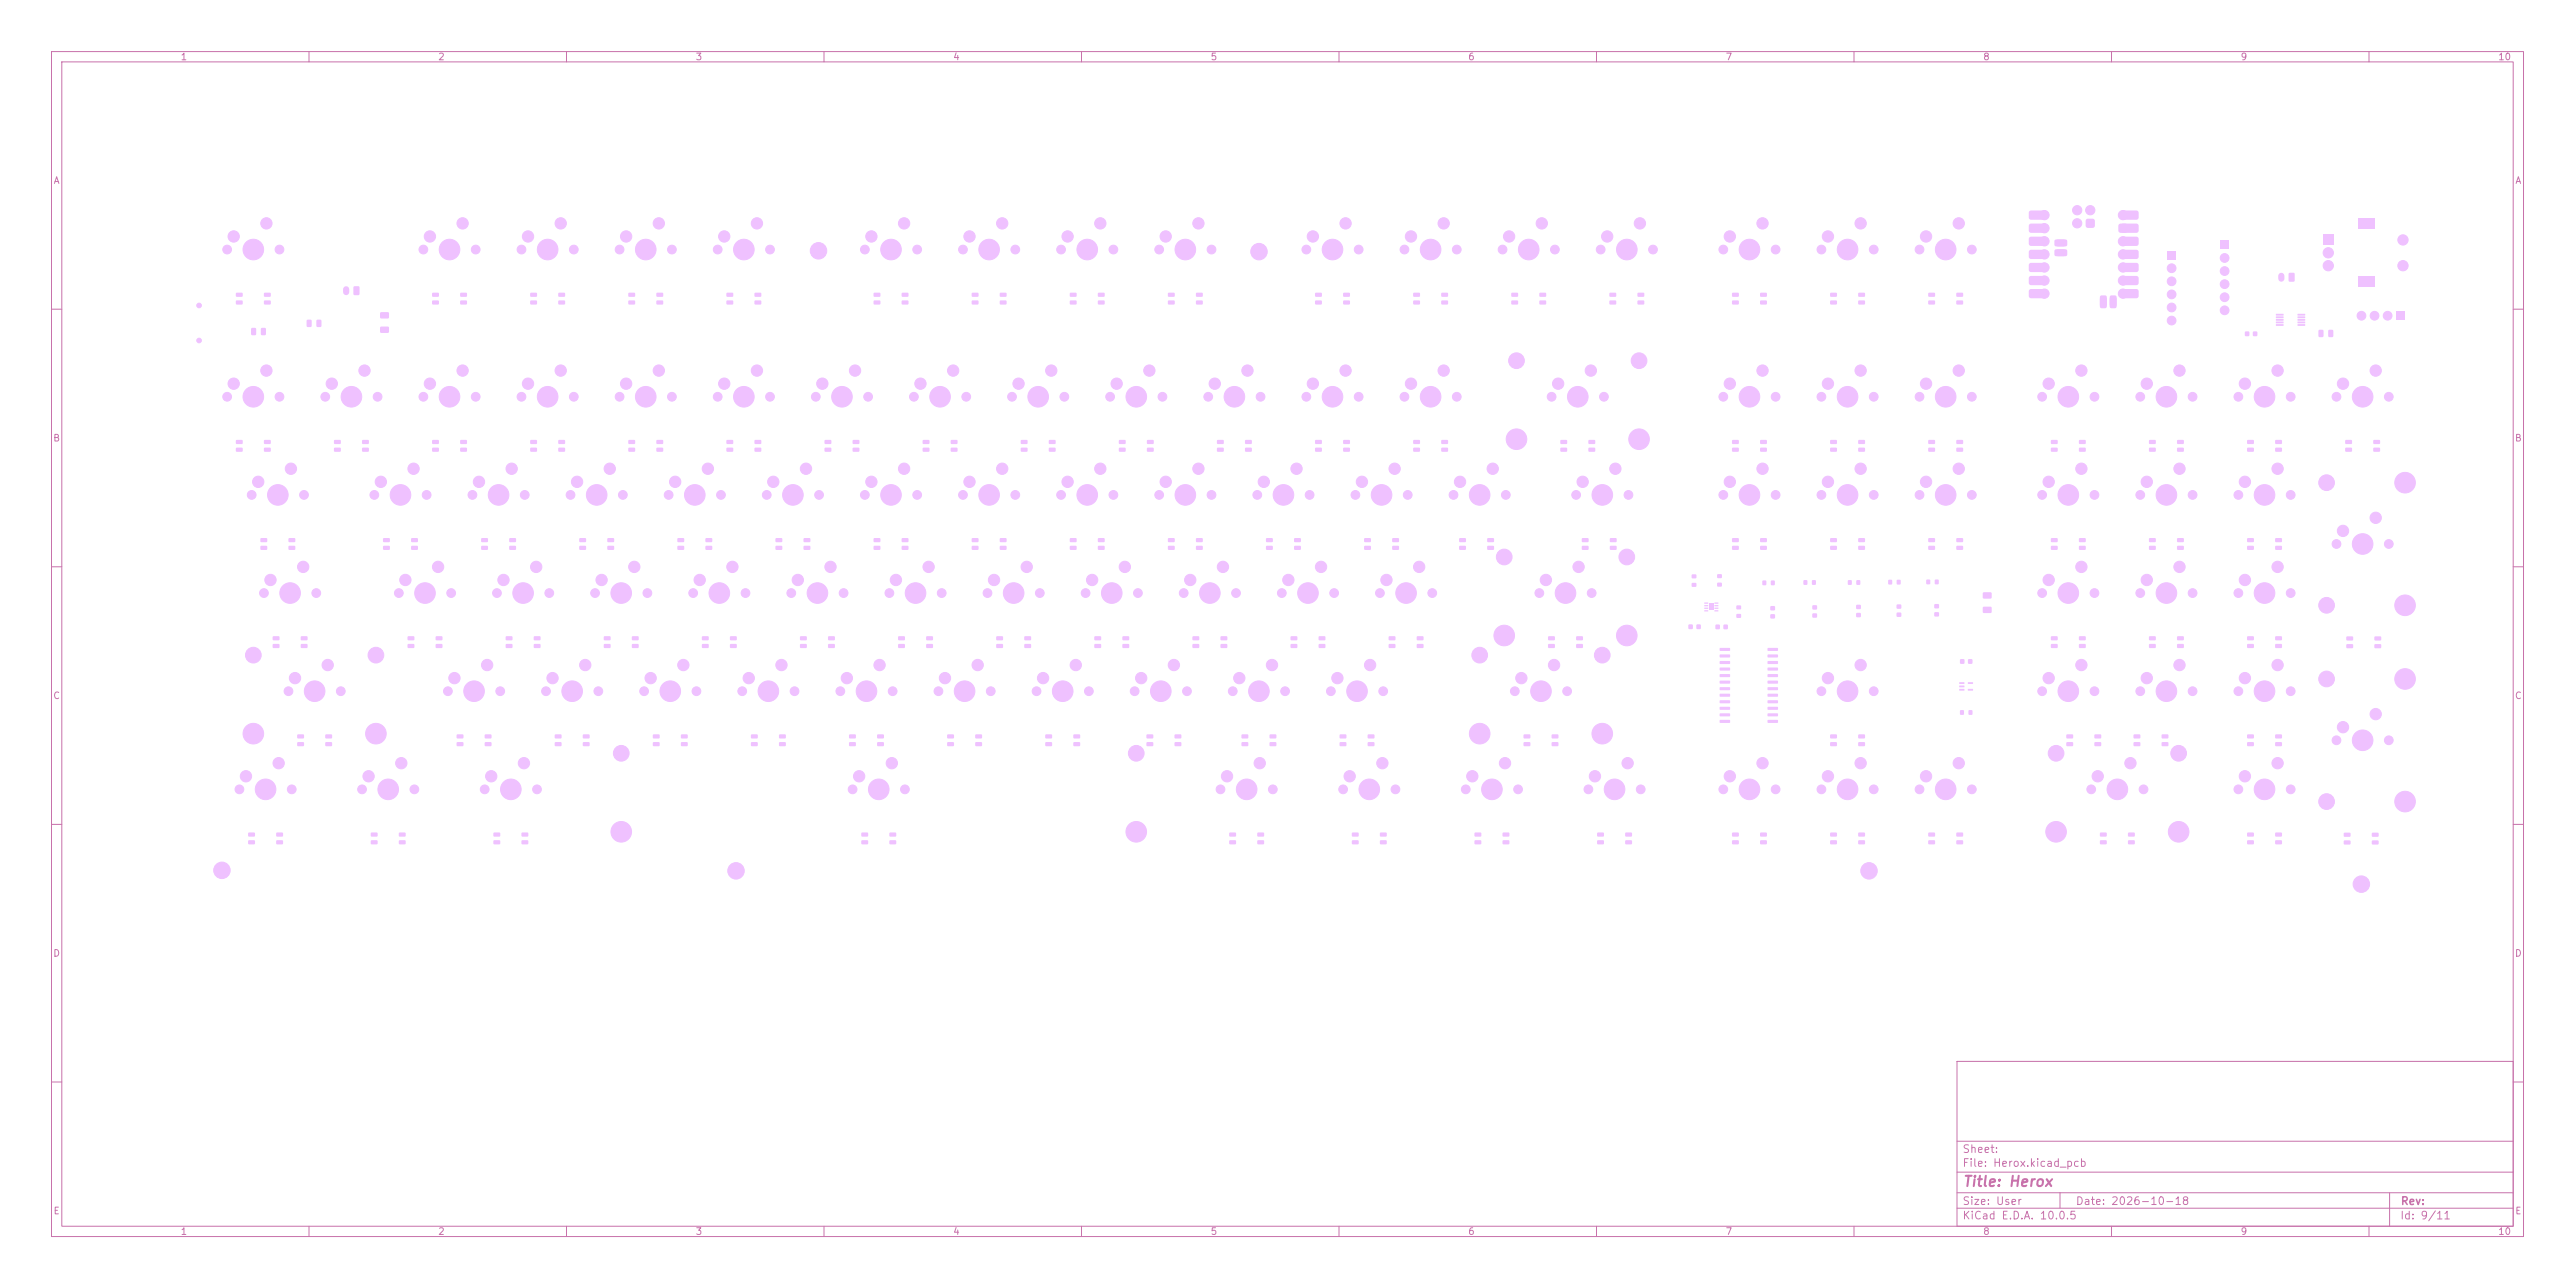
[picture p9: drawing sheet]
<svg xmlns="http://www.w3.org/2000/svg" width="500mm" height="250mm" viewBox="0 0 500 250" stroke-linecap="round" stroke-linejoin="round" font-family="sans-serif">
<defs><g id="words">
<text font-size="2" fill="#c872ab" x="381" y="230.8">Title: Herox</text>
<g font-size="1.5" fill="#c872ab">
<text x="380.9" y="226.9">File: Herox.kicad_pcb</text>
<text x="380.9" y="224.2">Sheet:</text>
<text x="380.9" y="237.1">KiCad E.D.A. 10.0.5</text>
<text x="380.9" y="234.3">Size: User</text>
<text x="402.9" y="234.3">Date: 2026-10-18</text>
<text x="465.9" y="237.1">Id: 9/11</text>
<text x="466" y="234.2">Rev:</text>
</g>
<g font-size="1.3" fill="#c872ab">
<text x="35" y="12">1</text>
<text x="85" y="12">2</text>
<text x="135" y="12">3</text>
<text x="185" y="12">4</text>
<text x="235" y="12">5</text>
<text x="285" y="12">6</text>
<text x="335" y="12">7</text>
<text x="385" y="12">8</text>
<text x="435" y="12">9</text>
<text x="485" y="12">10</text>
<text x="10.3" y="36">A</text>
<text x="488.3" y="36">A</text>
<text x="10.2" y="86">B</text>
<text x="488.2" y="86">B</text>
<text x="10.2" y="136">C</text>
<text x="488.2" y="136">C</text>
<text x="10.2" y="186">D</text>
<text x="488.2" y="186">D</text>
<text x="10.3" y="236">E</text>
<text x="35" y="240">1</text>
<text x="85" y="240">2</text>
<text x="135" y="240">3</text>
<text x="185" y="240">4</text>
<text x="235" y="240">5</text>
<text x="285" y="240">6</text>
<text x="335" y="240">7</text>
<text x="385" y="240">8</text>
<text x="435" y="240">9</text>
<text x="485" y="240">10</text>
<text x="488.3" y="236">E</text>
</g>
</g></defs>
<g fill="none" stroke="#c872ab" stroke-width=".19">
<path d="M10 10h480v230h-480zM12 12h476v226h-476zM60 10v2M110 10v2M160 10v2M210 10v2M260 10v2M310 10v2M360 10v2M410 10v2M460 10v2M10 60h2"/>
<path d="M488 60h2M10 110h2M488 110h2M10 160h2M488 160h2M10 210h2M380 206h108v32h-108zM488 210h2M60 238v2M110 238v2M160 238v2M210 238v2"/>
<path d="M260 238v2M310 238v2M360 238v2M380 234.5h108M380 231.5h108M380 227.5h108M380 221.5h108M400 231.5v3M410 238v2M460 238v2M464 231.5v6.5"/>
</g>
<g fill="#efc1ff">
<path d="M45.8 58.4l1.2-.1 .1 .7-.2 .1h-1l-.1-.2z"/>
<path d="M45.8 56.9l1.2-.1 .1 .7-.2 .1h-1l-.1-.2z"/>
<path d="M51.3 56.9l1.2-.1 .1 .7-.2 .1h-1l-.2-.2z"/>
<path d="M51.3 58.4l1.2-.1 .1 .7-.2 .1h-1l-.2-.2z"/>
</g>
<g fill="#efc1ff" stroke="#efc1ff" stroke-width=".19">
<circle cx="229.8" cy="115.1" r=".85"/>
<circle cx="234.9" cy="115.1" r="2"/>
<circle cx="240" cy="115.1" r=".85"/>
<circle cx="237.5" cy="110" r="1.1"/>
<circle cx="231.1" cy="112.6" r="1.1"/>
<circle cx="434.6" cy="153.2" r=".85"/>
<circle cx="439.7" cy="153.2" r="2"/>
<circle cx="444.8" cy="153.2" r=".85"/>
<circle cx="442.3" cy="148.1" r="1.1"/>
<circle cx="435.9" cy="150.7" r="1.1"/>
</g>
<g fill="#efc1ff">
<path d="M350.2 112.6h.7v.9h-.7z"/>
<path d="M351.9 112.6h.7v.9h-.7z"/>
</g>
<g fill="#efc1ff" stroke="#efc1ff" stroke-width=".19">
<circle cx="434.6" cy="77" r=".85"/>
<circle cx="439.7" cy="77" r="2"/>
<circle cx="444.8" cy="77" r=".85"/>
<circle cx="442.3" cy="71.9" r="1.1"/>
<circle cx="435.9" cy="74.5" r="1.1"/>
<circle cx="115.5" cy="115.1" r=".85"/>
<circle cx="120.6" cy="115.1" r="2"/>
<circle cx="125.7" cy="115.1" r=".85"/>
<circle cx="123.2" cy="110" r="1.1"/>
<circle cx="116.8" cy="112.6" r="1.1"/>
<circle cx="51.3" cy="115.1" r=".85"/>
<circle cx="56.3" cy="115.1" r="2"/>
<circle cx="61.4" cy="115.1" r=".85"/>
<circle cx="58.9" cy="110" r="1.1"/>
<circle cx="52.5" cy="112.6" r="1.1"/>
</g>
<g fill="#efc1ff">
<path d="M269.7 125h1.1l.2 .7-.2 .1h-1l-.2-.2z"/>
<path d="M269.7 123.5h1.1l.2 .7-.2 .1h-1l-.2-.2z"/>
<path d="M275.1 123.5h1.2l.1 .7-.2 .1h-1l-.1-.2z"/>
<path d="M275.1 125h1.2l.1 .7-.2 .1h-1l-.1-.2z"/>
</g>
<g fill="#efc1ff" stroke="#efc1ff" stroke-width=".19">
<circle cx="308.4" cy="153.2" r=".85"/>
<circle cx="313.5" cy="153.2" r="2"/>
<circle cx="318.6" cy="153.2" r=".85"/>
<circle cx="316" cy="148.1" r="1.1"/>
<circle cx="309.7" cy="150.7" r="1.1"/>
<circle cx="96.5" cy="115.1" r=".85"/>
<circle cx="101.6" cy="115.1" r="2"/>
<circle cx="106.7" cy="115.1" r=".85"/>
<circle cx="104.1" cy="110" r="1.1"/>
<circle cx="97.8" cy="112.6" r="1.1"/>
</g>
<g fill="#efc1ff">
<path d="M262.5 163.1h1.2l.1 .7-.2 .1h-1l-.1-.2z"/>
<path d="M262.5 161.6h1.2l.1 .7-.2 .1h-1l-.1-.2z"/>
<path d="M268 161.6h1.2l.1 .7-.2 .1h-1l-.2-.2z"/>
<path d="M268 163.1h1.2l.1 .7-.2 .1h-1l-.2-.2z"/>
<path d="M307.2 106l1.1-.1 .2 .7-.2 .1h-1l-.2-.2z"/>
<path d="M307.2 104.5l1.1-.1 .2 .7-.2 .1h-1l-.2-.2z"/>
<path d="M312.6 104.5l1.2-.1 .1 .7-.2 .1h-1l-.1-.2z"/>
<path d="M312.6 106l1.2-.1 .1 .7-.2 .1h-1l-.1-.2z"/>
</g>
<g fill="#efc1ff" stroke="#efc1ff" stroke-width=".19">
<circle cx="187" cy="96.1" r=".85"/>
<circle cx="192.1" cy="96.1" r="2"/>
<circle cx="197.1" cy="96.1" r=".85"/>
<circle cx="194.6" cy="91" r="1.1"/>
<circle cx="188.3" cy="93.5" r="1.1"/>
<circle cx="172.7" cy="115.1" r=".85"/>
<circle cx="177.8" cy="115.1" r="2"/>
<circle cx="182.9" cy="115.1" r=".85"/>
<circle cx="180.3" cy="110" r="1.1"/>
<circle cx="174" cy="112.6" r="1.1"/>
<circle cx="225.1" cy="96.1" r=".85"/>
<circle cx="230.2" cy="96.1" r="2"/>
<circle cx="235.2" cy="96.1" r=".85"/>
<circle cx="232.7" cy="91" r="1.1"/>
<circle cx="226.4" cy="93.5" r="1.1"/>
<circle cx="294.5" cy="70" r="1.52"/>
<circle cx="294.5" cy="85.3" r="2"/>
<circle cx="301.3" cy="77" r=".85"/>
<circle cx="306.4" cy="77" r="2"/>
<circle cx="311.4" cy="77" r=".85"/>
<circle cx="318.3" cy="70" r="1.52"/>
<circle cx="318.3" cy="85.3" r="2"/>
<circle cx="308.9" cy="71.9" r="1.1"/>
<circle cx="302.6" cy="74.5" r="1.1"/>
</g>
<g fill="#efc1ff">
<path d="M164.9 144.1l1.2-.1 .1 .7-.2 .1h-1l-.2-.2z"/>
<path d="M164.9 142.6l1.2-.1 .1 .7-.2 .1h-1l-.2-.2z"/>
<path d="M170.4 142.6l1.1-.1 .1 .7-.2 .1h-1l-.1-.2z"/>
<path d="M170.4 144.1l1.1-.1 .1 .7-.2 .1h-1l-.1-.2z"/>
<path d="M64.9 86.9h1.2l.1 .7-.2 .1h-1l-.2-.2z"/>
<path d="M64.9 85.4h1.2l.1 .7-.2 .1h-1l-.2-.2z"/>
<path d="M70.3 85.4h1.2l.1 .7-.2 .1h-1l-.1-.2z"/>
<path d="M70.3 86.9h1.2l.1 .7-.2 .1h-1l-.1-.2z"/>
</g>
<g fill="#efc1ff" stroke="#efc1ff" stroke-width=".19">
<circle cx="244.1" cy="96.1" r=".85"/>
<circle cx="249.2" cy="96.1" r="2"/>
<circle cx="254.3" cy="96.1" r=".85"/>
<circle cx="251.8" cy="91" r="1.1"/>
<circle cx="245.4" cy="93.5" r="1.1"/>
</g>
<g fill="#efc1ff">
<path d="M73.9 60.7l1.5-.1 .1 .2v.9l-.2 .1h-1.4l-.1-.2z"/>
<path d="M73.9 63.5l1.5-.1 .1 .2v.9l-.2 .1h-1.4l-.1-.2z"/>
<path d="M360.5 119h.8v.8h-.8z"/>
<path d="M360.5 117.4h.8v.8h-.8z"/>
</g>
<g fill="#efc1ff" stroke="#efc1ff" stroke-width=".19">
<circle cx="415.6" cy="134.2" r=".85"/>
<circle cx="420.7" cy="134.2" r="2"/>
<circle cx="425.7" cy="134.2" r=".85"/>
<circle cx="423.2" cy="129.1" r="1.1"/>
<circle cx="416.9" cy="131.6" r="1.1"/>
<circle cx="191.7" cy="115.1" r=".85"/>
<circle cx="196.8" cy="115.1" r="2"/>
<circle cx="201.9" cy="115.1" r=".85"/>
<circle cx="199.4" cy="110" r="1.1"/>
<circle cx="193" cy="112.6" r="1.1"/>
</g>
<g fill="#efc1ff">
<path d="M83.9 58.4l1.2-.1 .1 .7-.2 .1h-1l-.1-.2z"/>
<path d="M83.9 56.9l1.2-.1 .1 .7-.2 .1h-1l-.1-.2z"/>
<path d="M89.4 56.9l1.2-.1 .1 .7-.2 .1h-1l-.2-.2z"/>
<path d="M89.4 58.4l1.2-.1 .1 .7-.2 .1h-1l-.2-.2z"/>
<path d="M293.5 58.4l1.2-.1 .1 .7-.2 .1h-1l-.2-.2z"/>
<path d="M293.5 56.9l1.2-.1 .1 .7-.2 .1h-1l-.2-.2z"/>
<path d="M298.9 56.9l1.2-.1 .1 .7-.2 .1h-1l-.1-.2z"/>
<path d="M298.9 58.4l1.2-.1 .1 .7-.2 .1h-1l-.1-.2z"/>
<path d="M103 58.4l1.2-.1 .1 .7-.2 .1h-1l-.2-.2z"/>
<path d="M103 56.9l1.2-.1 .1 .7-.2 .1h-1l-.2-.2z"/>
<path d="M108.4 56.9l1.2-.1 .1 .7-.2 .1h-1l-.1-.2z"/>
<path d="M108.4 58.4l1.2-.1 .1 .7-.2 .1h-1l-.1-.2z"/>
<path d="M212.5 125h1.2l.1 .7-.2 .1h-1l-.1-.2z"/>
<path d="M212.5 123.5h1.2l.1 .7-.2 .1h-1l-.1-.2z"/>
<path d="M218 123.5h1.1l.2 .7-.2 .1h-1l-.2-.2z"/>
<path d="M218 125h1.1l.2 .7-.2 .1h-1l-.2-.2z"/>
</g>
<g fill="#efc1ff" stroke="#efc1ff" stroke-width=".19">
<circle cx="72.7" cy="96.1" r=".85"/>
<circle cx="77.8" cy="96.1" r="2"/>
<circle cx="82.8" cy="96.1" r=".85"/>
<circle cx="80.3" cy="91" r="1.1"/>
<circle cx="74" cy="93.5" r="1.1"/>
</g>
<g fill="#efc1ff">
<path d="M336.4 58.4l1.1-.1 .1 .7-.2 .1h-1l-.1-.2z"/>
<path d="M336.4 56.9l1.1-.1 .1 .7-.2 .1h-1l-.1-.2z"/>
<path d="M341.8 56.9l1.2-.1 .1 .7-.2 .1h-1l-.1-.2z"/>
<path d="M341.8 58.4l1.2-.1 .1 .7-.2 .1h-1l-.1-.2z"/>
<path d="M431.1 46.7h1.7v1.7h-1.7z"/>
</g>
<g fill="#efc1ff" stroke="#efc1ff" stroke-width=".19">
<circle cx="432" cy="50.1" r=".85"/>
<circle cx="432" cy="52.6" r=".85"/>
<circle cx="432" cy="55.2" r=".85"/>
<circle cx="432" cy="57.7" r=".85"/>
<circle cx="432" cy="60.2" r=".85"/>
<circle cx="187" cy="48.4" r=".85"/>
<circle cx="192.1" cy="48.4" r="2"/>
<circle cx="197.1" cy="48.4" r=".85"/>
<circle cx="194.6" cy="43.4" r="1.1"/>
<circle cx="188.3" cy="45.9" r="1.1"/>
</g>
<g fill="#efc1ff">
<path d="M126.8 144.1l1.2-.1 .1 .7-.2 .1h-1l-.2-.2z"/>
<path d="M126.8 142.6l1.2-.1 .1 .7-.2 .1h-1l-.2-.2z"/>
<path d="M132.3 142.6l1.1-.1 .1 .7-.2 .1h-1l-.1-.2z"/>
<path d="M132.3 144.1l1.1-.1 .1 .7-.2 .1h-1l-.1-.2z"/>
<path d="M222.7 144.1l1.1-.1 .1 .7-.2 .1h-1l-.1-.2z"/>
<path d="M222.7 142.6l1.1-.1 .1 .7-.2 .1h-1l-.1-.2z"/>
<path d="M228.1 142.6l1.2-.1 .1 .7-.2 .1h-1l-.2-.2z"/>
<path d="M228.1 144.1l1.2-.1 .1 .7-.2 .1h-1l-.2-.2z"/>
</g>
<g fill="#efc1ff" stroke="#efc1ff" stroke-width=".19">
<circle cx="260.8" cy="153.2" r=".85"/>
<circle cx="265.9" cy="153.2" r="2"/>
<circle cx="271" cy="153.2" r=".85"/>
<circle cx="268.4" cy="148.1" r="1.1"/>
<circle cx="262.1" cy="150.7" r="1.1"/>
</g>
<g fill="#efc1ff">
<path d="M414.3 144.1l1.2-.1 .1 .7-.2 .1h-1l-.1-.2z"/>
<path d="M414.3 142.6l1.2-.1 .1 .7-.2 .1h-1l-.1-.2z"/>
<path d="M419.8 142.6l1.1-.1 .1 .7-.1 .1h-1.1l-.1-.2z"/>
<path d="M419.8 144.1l1.1-.1 .1 .7-.1 .1h-1.1l-.1-.2z"/>
</g>
<g fill="#efc1ff" stroke="#efc1ff" stroke-width=".19">
<circle cx="148.9" cy="96.1" r=".85"/>
<circle cx="154" cy="96.1" r="2"/>
<circle cx="159" cy="96.1" r=".85"/>
<circle cx="156.5" cy="91" r="1.1"/>
<circle cx="150.2" cy="93.5" r="1.1"/>
</g>
<g fill="#efc1ff">
<path d="M455.4 86.9h1.2l.1 .7-.2 .1h-1l-.1-.2z"/>
<path d="M455.4 85.4h1.2l.1 .7-.2 .1h-1l-.1-.2z"/>
<path d="M460.9 85.4h1.1l.1 .7-.1 .1h-1.1l-.1-.2z"/>
<path d="M460.9 86.9h1.1l.1 .7-.1 .1h-1.1l-.1-.2z"/>
</g>
<g fill="#efc1ff" stroke="#efc1ff" stroke-width=".19">
<circle cx="144.1" cy="134.2" r=".85"/>
<circle cx="149.2" cy="134.2" r="2"/>
<circle cx="154.3" cy="134.2" r=".85"/>
<circle cx="151.7" cy="129.1" r="1.1"/>
<circle cx="145.4" cy="131.6" r="1.1"/>
</g>
<g fill="#efc1ff">
<path d="M436.4 125h1.1l.1 .7-.1 .1h-1.1l-.1-.2z"/>
<path d="M436.4 123.5h1.1l.1 .7-.1 .1h-1.1l-.1-.2z"/>
<path d="M441.8 123.5h1.2l.1 .7-.2 .1h-1l-.1-.2z"/>
<path d="M441.8 125h1.2l.1 .7-.2 .1h-1l-.1-.2z"/>
<path d="M207.8 106l1.1-.1 .1 .7-.1 .1h-1.1l-.1-.2z"/>
<path d="M207.8 104.5l1.1-.1 .1 .7-.1 .1h-1.1l-.1-.2z"/>
<path d="M213.2 104.5l1.2-.1 .1 .7-.2 .1h-1l-.1-.2z"/>
<path d="M213.2 106l1.2-.1 .1 .7-.2 .1h-1l-.1-.2z"/>
</g>
<g fill="#efc1ff" stroke="#efc1ff" stroke-width=".19">
<circle cx="210.8" cy="115.1" r=".85"/>
<circle cx="215.9" cy="115.1" r="2"/>
<circle cx="221" cy="115.1" r=".85"/>
<circle cx="218.4" cy="110" r="1.1"/>
<circle cx="212.1" cy="112.6" r="1.1"/>
</g>
<g fill="#efc1ff">
<path d="M141.1 86.9h1.2l.1 .7-.2 .1h-1l-.2-.2z"/>
<path d="M141.1 85.4h1.2l.1 .7-.2 .1h-1l-.2-.2z"/>
<path d="M146.5 85.4h1.2l.1 .7-.2 .1h-1l-.1-.2z"/>
<path d="M146.5 86.9h1.2l.1 .7-.2 .1h-1l-.1-.2z"/>
</g>
<g fill="#efc1ff" stroke="#efc1ff" stroke-width=".19">
<circle cx="372.7" cy="153.2" r=".85"/>
<circle cx="377.8" cy="153.2" r="2"/>
<circle cx="382.9" cy="153.2" r=".85"/>
<circle cx="380.3" cy="148.1" r="1.1"/>
<circle cx="374" cy="150.7" r="1.1"/>
</g>
<g fill="#efc1ff">
<path d="M188.7 58.4l1.2-.1 .1 .7-.2 .1h-1l-.1-.2z"/>
<path d="M188.7 56.9l1.2-.1 .1 .7-.2 .1h-1l-.1-.2z"/>
<path d="M194.2 56.9l1.1-.1 .1 .7-.1 .1h-1.1l-.1-.2z"/>
<path d="M194.2 58.4l1.1-.1 .1 .7-.1 .1h-1.1l-.1-.2z"/>
</g>
<g fill="#efc1ff" stroke="#efc1ff" stroke-width=".19">
<circle cx="220.3" cy="134.2" r=".85"/>
<circle cx="225.4" cy="134.2" r="2"/>
<circle cx="230.5" cy="134.2" r=".85"/>
<circle cx="227.9" cy="129.1" r="1.1"/>
<circle cx="221.6" cy="131.6" r="1.1"/>
</g>
<g fill="#efc1ff">
<path d="M398.3 106l1.1-.1 .1 .7-.1 .1h-1.1l-.1-.2z"/>
<path d="M398.3 104.5l1.1-.1 .1 .7-.1 .1h-1.1l-.1-.2z"/>
<path d="M403.7 104.5l1.2-.1 .1 .7-.2 .1h-1l-.1-.2z"/>
<path d="M403.7 106l1.2-.1 .1 .7-.2 .1h-1l-.1-.2z"/>
<path d="M95.9 163.1h1.1l.1 .7-.2 .1h-1l-.1-.2z"/>
<path d="M95.9 161.6h1.1l.1 .7-.2 .1h-1l-.1-.2z"/>
<path d="M101.3 161.6h1.2l.1 .7-.2 .1h-1l-.2-.2z"/>
<path d="M101.3 163.1h1.2l.1 .7-.2 .1h-1l-.2-.2z"/>
</g>
<g fill="#efc1ff" stroke="#efc1ff" stroke-width=".19">
<circle cx="272.7" cy="48.4" r=".85"/>
<circle cx="277.8" cy="48.4" r="2"/>
<circle cx="282.9" cy="48.4" r=".85"/>
<circle cx="280.3" cy="43.4" r="1.1"/>
<circle cx="274" cy="45.9" r="1.1"/>
<circle cx="451.8" cy="131.8" r="1.53"/>
<circle cx="451.8" cy="155.6" r="1.53"/>
<circle cx="453.7" cy="143.7" r=".85"/>
<circle cx="458.8" cy="143.7" r="2"/>
<circle cx="463.8" cy="143.7" r=".85"/>
<circle cx="467" cy="131.8" r="2"/>
<circle cx="467" cy="155.6" r="2"/>
<circle cx="461.3" cy="138.6" r="1.1"/>
<circle cx="455" cy="141.1" r="1.1"/>
</g>
<g fill="#efc1ff">
<path d="M203 144.1l1.2-.1 .1 .7-.2 .1h-1l-.1-.2z"/>
<path d="M203 142.6l1.2-.1 .1 .7-.2 .1h-1l-.1-.2z"/>
<path d="M208.5 142.6l1.1-.1 .1 .7-.2 .1h-1l-.1-.2z"/>
<path d="M208.5 144.1l1.1-.1 .1 .7-.2 .1h-1l-.1-.2z"/>
<path d="M236.3 86.9h1.2l.1 .7-.2 .1h-1l-.1-.2z"/>
<path d="M236.3 85.4h1.2l.1 .7-.2 .1h-1l-.1-.2z"/>
<path d="M241.8 85.4h1.2l.1 .7-.2 .1h-1l-.2-.2z"/>
<path d="M241.8 86.9h1.2l.1 .7-.2 .1h-1l-.2-.2z"/>
</g>
<g fill="#efc1ff" stroke="#efc1ff" stroke-width=".19">
<circle cx="46.5" cy="153.2" r=".85"/>
<circle cx="51.6" cy="153.2" r="2"/>
<circle cx="56.6" cy="153.2" r=".85"/>
<circle cx="54.1" cy="148.1" r="1.1"/>
<circle cx="47.8" cy="150.7" r="1.1"/>
<circle cx="44.1" cy="77" r=".85"/>
<circle cx="49.2" cy="77" r="2"/>
<circle cx="54.3" cy="77" r=".85"/>
<circle cx="51.7" cy="71.9" r="1.1"/>
<circle cx="45.4" cy="74.5" r="1.1"/>
</g>
<g fill="#efc1ff">
<path d="M245.9 106l1.1-.1 .1 .7-.1 .1h-1.1l-.1-.2z"/>
<path d="M245.9 104.5l1.1-.1 .1 .7-.1 .1h-1.1l-.1-.2z"/>
<path d="M251.3 104.5l1.2-.1 .1 .7-.2 .1h-1l-.1-.2z"/>
<path d="M251.3 106l1.2-.1 .1 .7-.2 .1h-1l-.1-.2z"/>
<path d="M103 86.9h1.2l.1 .7-.2 .1h-1l-.2-.2z"/>
<path d="M103 85.4h1.2l.1 .7-.2 .1h-1l-.2-.2z"/>
<path d="M108.4 85.4h1.2l.1 .7-.2 .1h-1l-.1-.2z"/>
<path d="M108.4 86.9h1.2l.1 .7-.2 .1h-1l-.1-.2z"/>
</g>
<g fill="#efc1ff" stroke="#efc1ff" stroke-width=".19">
<circle cx="101.3" cy="77" r=".85"/>
<circle cx="106.3" cy="77" r="2"/>
<circle cx="111.4" cy="77" r=".85"/>
<circle cx="108.9" cy="71.9" r="1.1"/>
<circle cx="102.5" cy="74.5" r="1.1"/>
</g>
<g fill="#efc1ff">
<path d="M122 58.4l1.2-.1 .1 .7-.2 .1h-1l-.1-.2z"/>
<path d="M122 56.9l1.2-.1 .1 .7-.2 .1h-1l-.1-.2z"/>
<path d="M127.5 56.9l1.2-.1 .1 .7-.2 .1h-1l-.2-.2z"/>
<path d="M127.5 58.4l1.2-.1 .1 .7-.2 .1h-1l-.2-.2z"/>
<path d="M366.7 112.6h.7v.8h-.7z"/>
<path d="M368.3 112.6h.7v.8h-.7z"/>
<path d="M336.4 86.9h1.1l.1 .7-.2 .1h-1l-.1-.2z"/>
<path d="M336.4 85.4h1.1l.1 .7-.2 .1h-1l-.1-.2z"/>
<path d="M341.8 85.4h1.2l.1 .7-.2 .1h-1l-.1-.2z"/>
<path d="M341.8 86.9h1.2l.1 .7-.2 .1h-1l-.1-.2z"/>
</g>
<g fill="#efc1ff" stroke="#efc1ff" stroke-width=".19">
<circle cx="244.5" cy="48.8" r="1.6"/>
<circle cx="49.2" cy="127.2" r="1.52"/>
<circle cx="49.2" cy="142.4" r="2"/>
<circle cx="56" cy="134.2" r=".85"/>
<circle cx="61.1" cy="134.2" r="2"/>
<circle cx="66.2" cy="134.2" r=".85"/>
<circle cx="73" cy="127.2" r="1.52"/>
<circle cx="73" cy="142.4" r="2"/>
<circle cx="63.6" cy="129.1" r="1.1"/>
<circle cx="57.3" cy="131.6" r="1.1"/>
</g>
<g fill="#efc1ff">
<path d="M260.2 144.1l1.1-.1 .1 .7-.2 .1h-1l-.1-.2z"/>
<path d="M260.2 142.6l1.1-.1 .1 .7-.2 .1h-1l-.1-.2z"/>
<path d="M265.6 142.6l1.2-.1 .1 .7-.2 .1h-1l-.2-.2z"/>
<path d="M265.6 144.1l1.2-.1 .1 .7-.2 .1h-1l-.2-.2z"/>
</g>
<g fill="#efc1ff" stroke="#efc1ff" stroke-width=".19">
<circle cx="129.8" cy="96.1" r=".85"/>
<circle cx="134.9" cy="96.1" r="2"/>
<circle cx="140" cy="96.1" r=".85"/>
<circle cx="137.5" cy="91" r="1.1"/>
<circle cx="131.1" cy="93.5" r="1.1"/>
</g>
<g fill="#efc1ff">
<path d="M385.1 115h1.5l.1 .2v.8l-.2 .2h-1.4l-.1-.3z"/>
<path d="M385.1 117.8h1.5l.1 .2v.8l-.2 .2h-1.4l-.1-.3z"/>
<path d="M368.3 118.9h.8v.8h-.8z"/>
<path d="M368.3 117.4h.8v.7h-.8z"/>
<path d="M61.5 62.1l.7-.1 .2 .2v1l-.1 .3h-.6l-.3-.2z"/>
<path d="M59.6 62.1l.7-.1 .2 .2v1l-.1 .3h-.6l-.3-.2z"/>
</g>
<g fill="#efc1ff" stroke="#efc1ff" stroke-width=".19">
<circle cx="396.5" cy="115.1" r=".85"/>
<circle cx="401.6" cy="115.1" r="2"/>
<circle cx="406.7" cy="115.1" r=".85"/>
<circle cx="404.2" cy="110" r="1.1"/>
<circle cx="397.8" cy="112.6" r="1.1"/>
</g>
<g fill="#efc1ff">
<path d="M83.9 86.9h1.2l.1 .7-.2 .1h-1l-.1-.2z"/>
<path d="M83.9 85.4h1.2l.1 .7-.2 .1h-1l-.1-.2z"/>
<path d="M89.4 85.4h1.2l.1 .7-.2 .1h-1l-.2-.2z"/>
<path d="M89.4 86.9h1.2l.1 .7-.2 .1h-1l-.2-.2z"/>
<path d="M53 125h1.2l.1 .7-.2 .1h-1l-.2-.2z"/>
<path d="M53 123.5h1.2l.1 .7-.2 .1h-1l-.2-.2z"/>
<path d="M58.4 123.5h1.2l.1 .7-.2 .1h-1l-.1-.2z"/>
<path d="M58.4 125h1.2l.1 .7-.2 .1h-1l-.1-.2z"/>
<path d="M184 144.1l1.1-.1 .1 .7-.2 .1h-1l-.1-.2z"/>
<path d="M184 142.6l1.1-.1 .1 .7-.2 .1h-1l-.1-.2z"/>
<path d="M189.4 142.6l1.2-.1 .1 .7-.2 .1h-1l-.2-.2z"/>
<path d="M189.4 144.1l1.2-.1 .1 .7-.2 .1h-1l-.2-.2z"/>
<path d="M342.2 112.7h.7v.8h-.7z"/>
<path d="M343.9 112.7h.7v.8h-.7z"/>
</g>
<g fill="#efc1ff" stroke="#efc1ff" stroke-width=".19">
<circle cx="158.9" cy="48.7" r="1.6"/>
<circle cx="287.3" cy="127.2" r="1.53"/>
<circle cx="287.3" cy="142.4" r="2"/>
<circle cx="294.1" cy="134.2" r=".85"/>
<circle cx="299.2" cy="134.2" r="2"/>
<circle cx="304.3" cy="134.2" r=".85"/>
<circle cx="311.1" cy="127.2" r="1.53"/>
<circle cx="311.1" cy="142.4" r="2"/>
<circle cx="301.8" cy="129.1" r="1.1"/>
<circle cx="295.4" cy="131.6" r="1.1"/>
<circle cx="196.5" cy="77" r=".85"/>
<circle cx="201.6" cy="77" r="2"/>
<circle cx="206.7" cy="77" r=".85"/>
<circle cx="204.1" cy="71.9" r="1.1"/>
<circle cx="197.8" cy="74.5" r="1.1"/>
</g>
<g fill="#efc1ff">
<path d="M355.4 86.9h1.2l.1 .7-.2 .1h-1l-.1-.2z"/>
<path d="M355.4 85.4h1.2l.1 .7-.2 .1h-1l-.1-.2z"/>
<path d="M360.9 85.4h1.1l.1 .7-.2 .1h-1l-.1-.2z"/>
<path d="M360.9 86.9h1.1l.1 .7-.2 .1h-1l-.1-.2z"/>
<path d="M355.4 144.1l1.2-.1 .1 .7-.2 .1h-1l-.1-.2z"/>
<path d="M355.4 142.6l1.2-.1 .1 .7-.2 .1h-1l-.1-.2z"/>
<path d="M360.9 142.6l1.1-.1 .1 .7-.2 .1h-1l-.1-.2z"/>
<path d="M360.9 144.1l1.1-.1 .1 .7-.2 .1h-1l-.1-.2z"/>
<path d="M226.8 106l1.2-.1 .1 .7-.2 .1h-1l-.1-.2z"/>
<path d="M226.8 104.5l1.2-.1 .1 .7-.2 .1h-1l-.1-.2z"/>
<path d="M232.3 104.5l1.1-.1 .1 .7-.1 .1h-1.1l-.1-.2z"/>
<path d="M232.3 106l1.1-.1 .1 .7-.1 .1h-1.1l-.1-.2z"/>
<path d="M336.4 163.1h1.1l.1 .7-.2 .1h-1l-.1-.2z"/>
<path d="M336.4 161.6h1.1l.1 .7-.2 .1h-1l-.1-.2z"/>
<path d="M341.8 161.6h1.2l.1 .7-.2 .1h-1l-.1-.2z"/>
<path d="M341.8 163.1h1.2l.1 .7-.2 .1h-1l-.1-.2z"/>
<path d="M150.6 106l1.2-.1 .1 .7-.2 .1h-1l-.1-.2z"/>
<path d="M150.6 104.5l1.2-.1 .1 .7-.2 .1h-1l-.1-.2z"/>
<path d="M156.1 104.5l1.1-.1 .1 .7-.1 .1h-1.1l-.1-.2z"/>
<path d="M156.1 106l1.1-.1 .1 .7-.1 .1h-1.1l-.1-.2z"/>
<path d="M217.3 86.9h1.2l.1 .7-.2 .1h-1l-.2-.2z"/>
<path d="M217.3 85.4h1.2l.1 .7-.2 .1h-1l-.2-.2z"/>
<path d="M222.7 85.4h1.2l.1 .7-.2 .1h-1l-.1-.2z"/>
<path d="M222.7 86.9h1.2l.1 .7-.2 .1h-1l-.1-.2z"/>
</g>
<g fill="#efc1ff" stroke="#efc1ff" stroke-width=".19">
<circle cx="415.6" cy="77" r=".85"/>
<circle cx="420.7" cy="77" r="2"/>
<circle cx="425.7" cy="77" r=".85"/>
<circle cx="423.2" cy="71.9" r="1.1"/>
<circle cx="416.9" cy="74.5" r="1.1"/>
</g>
<g fill="#efc1ff">
<path d="M300.6 125h1.2l.1 .7-.2 .1h-1l-.1-.2z"/>
<path d="M300.6 123.5h1.2l.1 .7-.2 .1h-1l-.1-.2z"/>
<path d="M306.1 123.5h1.2l.1 .7-.2 .1h-1l-.2-.2z"/>
<path d="M306.1 125h1.2l.1 .7-.2 .1h-1l-.2-.2z"/>
<path d="M333.9 125.8h2v.5h-1.9z"/>
<path d="M333.9 127.1l2-.1v.5l-1.9 .1z"/>
<path d="M333.9 128.3h2v.5l-1.9 .1z"/>
<path d="M333.9 129.6h2v.5l-1.9 .1z"/>
<path d="M333.9 130.9l2-.1v.5l-1.9 .1z"/>
<path d="M333.9 132.1h2v.5l-1.9 .1z"/>
<path d="M333.9 133.4h2v.5l-1.9 .1z"/>
<path d="M333.9 134.7h2v.5h-1.9z"/>
<path d="M333.9 136l2-.1v.5l-1.9 .1z"/>
<path d="M333.9 137.2h2v.5l-1.9 .1z"/>
<path d="M333.9 138.5h2v.5h-1.9z"/>
<path d="M333.9 139.8l2-.1v.5l-1.9 .1z"/>
<path d="M343.2 139.8l2-.1v.5l-1.9 .1z"/>
<path d="M343.2 138.5h2v.5h-1.9z"/>
<path d="M343.2 137.2h2v.5l-1.9 .1z"/>
<path d="M343.2 136l2-.1v.5l-1.9 .1z"/>
<path d="M343.2 134.7h2v.5h-1.9z"/>
<path d="M343.2 133.4h2v.5l-1.9 .1z"/>
<path d="M343.2 132.1h2v.5l-1.9 .1z"/>
<path d="M343.2 130.9l2-.1v.5l-1.9 .1z"/>
<path d="M343.2 129.6h2v.5l-1.9 .1z"/>
<path d="M343.2 128.3h2v.5l-1.9 .1z"/>
<path d="M343.2 127.1l2-.1v.5l-1.9 .1z"/>
<path d="M343.2 125.8h2v.5h-1.9z"/>
<path d="M193.5 125h1.1l.2 .7-.2 .1h-1l-.2-.2z"/>
<path d="M193.5 123.5h1.1l.2 .7-.2 .1h-1l-.2-.2z"/>
<path d="M198.9 123.5h1.2l.1 .7-.2 .1h-1l-.1-.2z"/>
<path d="M198.9 125h1.2l.1 .7-.2 .1h-1l-.1-.2z"/>
</g>
<g fill="#efc1ff" stroke="#efc1ff" stroke-width=".19">
<circle cx="225.1" cy="48.4" r=".85"/>
<circle cx="230.2" cy="48.4" r="2"/>
<circle cx="235.2" cy="48.4" r=".85"/>
<circle cx="232.7" cy="43.4" r="1.1"/>
<circle cx="226.4" cy="45.9" r="1.1"/>
<circle cx="167.9" cy="96.1" r=".85"/>
<circle cx="173" cy="96.1" r="2"/>
<circle cx="178.1" cy="96.1" r=".85"/>
<circle cx="175.6" cy="91" r="1.1"/>
<circle cx="169.2" cy="93.5" r="1.1"/>
<circle cx="396.5" cy="77" r=".85"/>
<circle cx="401.6" cy="77" r="2"/>
<circle cx="406.7" cy="77" r=".85"/>
<circle cx="404.2" cy="71.9" r="1.1"/>
<circle cx="397.8" cy="74.5" r="1.1"/>
<circle cx="82.2" cy="77" r=".85"/>
<circle cx="87.3" cy="77" r="2"/>
<circle cx="92.4" cy="77" r=".85"/>
<circle cx="89.8" cy="71.9" r="1.1"/>
<circle cx="83.5" cy="74.5" r="1.1"/>
</g>
<g fill="#efc1ff">
<path d="M48.2 163.1h1.2l.1 .7-.2 .1h-1l-.1-.2z"/>
<path d="M48.2 161.6h1.2l.1 .7-.2 .1h-1l-.1-.2z"/>
<path d="M53.7 161.6h1.1l.2 .7-.2 .1h-1.1l-.1-.2z"/>
<path d="M53.7 163.1h1.1l.2 .7-.2 .1h-1.1l-.1-.2z"/>
<path d="M355.4 58.4l1.2-.1 .1 .7-.2 .1h-1l-.1-.2z"/>
<path d="M355.4 56.9l1.2-.1 .1 .7-.2 .1h-1l-.1-.2z"/>
<path d="M360.9 56.9l1.1-.1 .1 .7-.2 .1h-1l-.1-.2z"/>
<path d="M360.9 58.4l1.1-.1 .1 .7-.2 .1h-1l-.1-.2z"/>
<path d="M312.5 58.4l1.2-.1 .1 .7-.2 .1h-1l-.1-.2z"/>
<path d="M312.5 56.9l1.2-.1 .1 .7-.2 .1h-1l-.1-.2z"/>
<path d="M318 56.9l1.2-.1 .1 .7-.2 .1h-1l-.2-.2z"/>
<path d="M318 58.4l1.2-.1 .1 .7-.2 .1h-1l-.2-.2z"/>
<path d="M188.7 106l1.2-.1 .1 .7-.2 .1h-1l-.1-.2z"/>
<path d="M188.7 104.5l1.2-.1 .1 .7-.2 .1h-1l-.1-.2z"/>
<path d="M194.2 104.5l1.1-.1 .1 .7-.1 .1h-1.1l-.1-.2z"/>
<path d="M194.2 106l1.1-.1 .1 .7-.1 .1h-1.1l-.1-.2z"/>
<path d="M112.5 106l1.2-.1 .1 .7-.2 .1h-1l-.1-.2z"/>
<path d="M112.5 104.5l1.2-.1 .1 .7-.2 .1h-1l-.1-.2z"/>
<path d="M118 104.5l1.1-.1 .1 .7-.1 .1h-1.1l-.1-.2z"/>
<path d="M118 106l1.1-.1 .1 .7-.1 .1h-1.1l-.1-.2z"/>
<path d="M57.8 144.1l1.1-.1 .1 .7-.2 .1h-1l-.1-.2z"/>
<path d="M57.8 142.6l1.1-.1 .1 .7-.2 .1h-1l-.1-.2z"/>
<path d="M63.2 142.6l1.2-.1 .1 .7-.2 .1h-1l-.2-.2z"/>
<path d="M63.2 144.1l1.2-.1 .1 .7-.2 .1h-1l-.2-.2z"/>
<path d="M355.4 163.1h1.2l.1 .7-.2 .1h-1l-.1-.2z"/>
<path d="M355.4 161.6h1.2l.1 .7-.2 .1h-1l-.1-.2z"/>
<path d="M360.9 161.6h1.1l.1 .7-.2 .1h-1l-.1-.2z"/>
<path d="M360.9 163.1h1.1l.1 .7-.2 .1h-1l-.1-.2z"/>
<path d="M436.4 86.9h1.1l.1 .7-.1 .1h-1.1l-.1-.2z"/>
<path d="M436.4 85.4h1.1l.1 .7-.1 .1h-1.1l-.1-.2z"/>
<path d="M441.8 85.4h1.2l.1 .7-.2 .1h-1l-.1-.2z"/>
<path d="M441.8 86.9h1.2l.1 .7-.2 .1h-1l-.1-.2z"/>
<path d="M327.9 121.2h.8v.9h-.8z"/>
<path d="M329.4 121.2h.8v.9h-.8z"/>
</g>
<g fill="#efc1ff" stroke="#efc1ff" stroke-width=".19">
<circle cx="334.6" cy="48.4" r=".85"/>
<circle cx="339.7" cy="48.4" r="2"/>
<circle cx="344.8" cy="48.4" r=".85"/>
<circle cx="342.2" cy="43.4" r="1.1"/>
<circle cx="335.9" cy="45.9" r="1.1"/>
</g>
<g fill="#efc1ff">
<path d="M45.8 86.9h1.2l.1 .7-.2 .1h-1l-.1-.2z"/>
<path d="M45.8 85.4h1.2l.1 .7-.2 .1h-1l-.1-.2z"/>
<path d="M51.3 85.4h1.2l.1 .7-.2 .1h-1l-.2-.2z"/>
<path d="M51.3 86.9h1.2l.1 .7-.2 .1h-1l-.2-.2z"/>
</g>
<circle cx="43.1" cy="168.9" r="1.6" fill="#efc1ff" stroke="#efc1ff" stroke-width=".19"/>
<g fill="#efc1ff">
<path d="M328.5 113.2h.9v.7h-.9z"/>
<path d="M328.5 111.5h.9v.7h-.9z"/>
<path d="M74.4 106l1.2-.1 .1 .7-.2 .1h-1l-.1-.2z"/>
<path d="M74.4 104.5l1.2-.1 .1 .7-.2 .1h-1l-.1-.2z"/>
<path d="M79.9 104.5l1.1-.1 .1 .7-.1 .1h-1.1l-.1-.2z"/>
<path d="M79.9 106l1.1-.1 .1 .7-.1 .1h-1.1l-.1-.2z"/>
<path d="M441.9 60.9h1.4l.1 .3-1.4 .1z"/>
<path d="M441.9 61.4h1.4l.1 .3-1.4 .1z"/>
<path d="M441.9 61.9h1.4l.1 .3-1.4 .1z"/>
<path d="M441.9 62.4h1.4l.1 .3-1.4 .1z"/>
<path d="M441.9 62.9h1.4l.1 .3-1.4 .1z"/>
<path d="M446.1 62.9h1.4l.1 .3-1.4 .1z"/>
<path d="M446.1 62.4h1.4l.1 .3-1.4 .1z"/>
<path d="M446.1 61.9h1.4l.1 .3-1.4 .1z"/>
<path d="M446.1 61.4h1.4l.1 .3-1.4 .1z"/>
<path d="M446.1 60.9h1.4l.1 .3-1.4 .1z"/>
</g>
<g fill="#efc1ff" stroke="#efc1ff" stroke-width=".19">
<circle cx="353.7" cy="153.2" r=".85"/>
<circle cx="358.8" cy="153.2" r="2"/>
<circle cx="363.8" cy="153.2" r=".85"/>
<circle cx="361.3" cy="148.1" r="1.1"/>
<circle cx="354.9" cy="150.7" r="1.1"/>
<circle cx="458.5" cy="171.6" r="1.6"/>
</g>
<g fill="#efc1ff">
<path d="M455.6 125.1l1.2-.1 .1 .7-.2 .1h-1l-.1-.2z"/>
<path d="M455.6 123.6l1.2-.1 .1 .7-.2 .1h-1l-.1-.2z"/>
<path d="M461.1 123.6l1.2-.1 .1 .7-.2 .1h-1l-.2-.2z"/>
<path d="M461.1 125.1l1.2-.1 .1 .7-.2 .1h-1l-.2-.2z"/>
</g>
<g fill="#efc1ff" stroke="#efc1ff" stroke-width=".19">
<circle cx="82.2" cy="48.4" r=".85"/>
<circle cx="87.3" cy="48.4" r="2"/>
<circle cx="92.4" cy="48.4" r=".85"/>
<circle cx="89.8" cy="43.4" r="1.1"/>
<circle cx="83.5" cy="45.9" r="1.1"/>
</g>
<g fill="#efc1ff">
<path d="M226.8 58.4l1.2-.1 .1 .7-.2 .1h-1l-.1-.2z"/>
<path d="M226.8 56.9l1.2-.1 .1 .7-.2 .1h-1l-.1-.2z"/>
<path d="M232.3 56.9l1.1-.1 .1 .7-.1 .1h-1.1l-.1-.2z"/>
<path d="M232.3 58.4l1.1-.1 .1 .7-.1 .1h-1.1l-.1-.2z"/>
</g>
<g fill="#efc1ff" stroke="#efc1ff" stroke-width=".19">
<circle cx="201.3" cy="134.2" r=".85"/>
<circle cx="206.4" cy="134.2" r="2"/>
<circle cx="211.4" cy="134.2" r=".85"/>
<circle cx="208.9" cy="129.1" r="1.1"/>
<circle cx="202.5" cy="131.6" r="1.1"/>
</g>
<g fill="#efc1ff">
<path d="M374.1 112.5h.7v.9h-.7z"/>
<path d="M375.7 112.5h.7v.9h-.7z"/>
</g>
<g fill="#efc1ff" stroke="#efc1ff" stroke-width=".19">
<circle cx="142.9" cy="169" r="1.6"/>
<circle cx="434.6" cy="96.1" r=".85"/>
<circle cx="439.7" cy="96.1" r="2"/>
<circle cx="444.8" cy="96.1" r=".85"/>
<circle cx="442.3" cy="91" r="1.1"/>
<circle cx="435.9" cy="93.5" r="1.1"/>
</g>
<g fill="#efc1ff">
<path d="M358.8 112.6h.7v.9h-.7z"/>
<path d="M360.5 112.6h.7v.9h-.7z"/>
<path d="M380.4 132.4h1v.3l-.9 .1z"/>
<path d="M380.4 133.1h1v.3h-.9z"/>
<path d="M380.4 133.7h1v.3l-.9 .1z"/>
<path d="M382.1 133.7h1v.3l-.9 .1z"/>
<path d="M382.1 132.4h1v.3l-.9 .1z"/>
<path d="M420.8 48.7h1.7v1.7h-1.7z"/>
</g>
<g fill="#efc1ff" stroke="#efc1ff" stroke-width=".19">
<circle cx="421.7" cy="52.1" r=".85"/>
<circle cx="421.7" cy="54.6" r=".85"/>
<circle cx="421.7" cy="57.1" r=".85"/>
<circle cx="421.7" cy="59.7" r=".85"/>
<circle cx="421.7" cy="62.2" r=".85"/>
<circle cx="362.9" cy="169" r="1.6"/>
<circle cx="63.2" cy="77" r=".85"/>
<circle cx="68.2" cy="77" r="2"/>
<circle cx="73.3" cy="77" r=".85"/>
<circle cx="70.8" cy="71.9" r="1.1"/>
<circle cx="64.4" cy="74.5" r="1.1"/>
<circle cx="453.7" cy="77" r=".85"/>
<circle cx="458.8" cy="77" r="2"/>
<circle cx="463.8" cy="77" r=".85"/>
<circle cx="461.3" cy="71.9" r="1.1"/>
<circle cx="455" cy="74.5" r="1.1"/>
</g>
<g fill="#efc1ff">
<path d="M382.2 128h.7v.8h-.7z"/>
<path d="M380.6 128h.8v.8h-.8z"/>
<path d="M352 119.1h.8v.7h-.8z"/>
<path d="M352 117.5h.8v.8h-.8z"/>
</g>
<g fill="#efc1ff" stroke="#efc1ff" stroke-width=".19">
<circle cx="70.3" cy="153.2" r=".85"/>
<circle cx="75.4" cy="153.2" r="2"/>
<circle cx="80.5" cy="153.2" r=".85"/>
<circle cx="77.9" cy="148.1" r="1.1"/>
<circle cx="71.6" cy="150.7" r="1.1"/>
</g>
<g fill="#efc1ff">
<path d="M264.9 106l1.2-.1 .1 .7-.2 .1h-1l-.1-.2z"/>
<path d="M264.9 104.5l1.2-.1 .1 .7-.2 .1h-1l-.1-.2z"/>
<path d="M270.4 104.5l1.1-.1 .1 .7-.1 .1h-1.1l-.1-.2z"/>
<path d="M270.4 106l1.1-.1 .1 .7-.1 .1h-1.1l-.1-.2z"/>
<path d="M465.3 60.4h1.7v1.7h-1.7z"/>
</g>
<g fill="#efc1ff" stroke="#efc1ff" stroke-width=".19">
<circle cx="463.6" cy="61.3" r=".85"/>
<circle cx="461.1" cy="61.3" r=".85"/>
<circle cx="458.5" cy="61.3" r=".85"/>
<circle cx="353.7" cy="48.4" r=".85"/>
<circle cx="358.8" cy="48.4" r="2"/>
<circle cx="363.8" cy="48.4" r=".85"/>
<circle cx="361.3" cy="43.4" r="1.1"/>
<circle cx="354.9" cy="45.9" r="1.1"/>
<circle cx="106" cy="134.2" r=".85"/>
<circle cx="111.1" cy="134.2" r="2"/>
<circle cx="116.2" cy="134.2" r=".85"/>
<circle cx="113.6" cy="129.1" r="1.1"/>
<circle cx="107.3" cy="131.6" r="1.1"/>
<circle cx="267.9" cy="115.1" r=".85"/>
<circle cx="273" cy="115.1" r="2"/>
<circle cx="278.1" cy="115.1" r=".85"/>
<circle cx="275.6" cy="110" r="1.1"/>
<circle cx="269.2" cy="112.6" r="1.1"/>
<circle cx="415.6" cy="115.1" r=".85"/>
<circle cx="420.7" cy="115.1" r="2"/>
<circle cx="425.7" cy="115.1" r=".85"/>
<circle cx="423.2" cy="110" r="1.1"/>
<circle cx="416.9" cy="112.6" r="1.1"/>
<circle cx="253.7" cy="77" r=".85"/>
<circle cx="258.7" cy="77" r="2"/>
<circle cx="263.8" cy="77" r=".85"/>
<circle cx="261.3" cy="71.9" r="1.1"/>
<circle cx="254.9" cy="74.5" r="1.1"/>
<circle cx="182.2" cy="134.2" r=".85"/>
<circle cx="187.3" cy="134.2" r="2"/>
<circle cx="192.4" cy="134.2" r=".85"/>
<circle cx="189.8" cy="129.1" r="1.1"/>
<circle cx="183.5" cy="131.6" r="1.1"/>
</g>
<g fill="#efc1ff">
<path d="M330.9 117l.8-.1v.2l-.7 .1z"/>
<path d="M330.9 117.5l.8-.1v.2l-.7 .1z"/>
<path d="M330.9 118l.8-.1v.2l-.7 .1z"/>
<path d="M330.9 118.5l.8-.1v.2l-.7 .1z"/>
<path d="M332.9 118.5l.7-.1 .1 .2-.8 .1z"/>
<path d="M332.9 118l.7-.1 .1 .2-.8 .1z"/>
<path d="M332.9 117.5l.7-.1 .1 .2-.8 .1z"/>
<path d="M332.9 117l.7-.1 .1 .2-.8 .1z"/>
<path d="M331.9 117.2h.8v1.2h-.8z"/>
</g>
<g fill="#efc1ff" stroke="#efc1ff" stroke-width=".19">
<circle cx="48.9" cy="96.1" r=".85"/>
<circle cx="54" cy="96.1" r="2"/>
<circle cx="59" cy="96.1" r=".85"/>
<circle cx="56.5" cy="91" r="1.1"/>
<circle cx="50.1" cy="93.5" r="1.1"/>
</g>
<g fill="#efc1ff">
<path d="M88.7 144.1l1.2-.1 .1 .7-.2 .1h-1l-.2-.2z"/>
<path d="M88.7 142.6l1.2-.1 .1 .7-.2 .1h-1l-.2-.2z"/>
<path d="M94.2 142.6l1.1-.1 .1 .7-.2 .1h-1l-.1-.2z"/>
<path d="M94.2 144.1l1.1-.1 .1 .7-.2 .1h-1l-.1-.2z"/>
<path d="M398.3 86.9h1.1l.1 .7-.1 .1h-1.1l-.1-.2z"/>
<path d="M398.3 85.4h1.1l.1 .7-.1 .1h-1.1l-.1-.2z"/>
<path d="M403.7 85.4h1.2l.1 .7-.2 .1h-1l-.1-.2z"/>
<path d="M403.7 86.9h1.2l.1 .7-.2 .1h-1l-.1-.2z"/>
</g>
<g fill="#efc1ff" stroke="#efc1ff" stroke-width=".19">
<circle cx="101.3" cy="48.4" r=".85"/>
<circle cx="106.3" cy="48.4" r="2"/>
<circle cx="111.4" cy="48.4" r=".85"/>
<circle cx="108.9" cy="43.4" r="1.1"/>
<circle cx="102.5" cy="45.9" r="1.1"/>
<circle cx="434.6" cy="134.2" r=".85"/>
<circle cx="439.7" cy="134.2" r="2"/>
<circle cx="444.8" cy="134.2" r=".85"/>
<circle cx="442.3" cy="129.1" r="1.1"/>
<circle cx="435.9" cy="131.6" r="1.1"/>
</g>
<g fill="#efc1ff">
<path d="M436.4 163.1h1.1l.1 .7-.1 .1h-1.1l-.1-.2z"/>
<path d="M436.4 161.6h1.1l.1 .7-.1 .1h-1.1l-.1-.2z"/>
<path d="M441.8 161.6h1.2l.1 .7-.2 .1h-1l-.1-.2z"/>
<path d="M441.8 163.1h1.2l.1 .7-.2 .1h-1l-.1-.2z"/>
<path d="M286.4 163.1h1.1l.1 .7-.2 .1h-1l-.1-.2z"/>
<path d="M286.4 161.6h1.1l.1 .7-.2 .1h-1l-.1-.2z"/>
<path d="M291.8 161.6h1.2l.1 .7-.2 .1h-1l-.2-.2z"/>
<path d="M291.8 163.1h1.2l.1 .7-.2 .1h-1l-.2-.2z"/>
</g>
<g fill="#efc1ff" stroke="#efc1ff" stroke-width=".19">
<circle cx="399.2" cy="146.2" r="1.52"/>
<circle cx="399.2" cy="161.5" r="2"/>
<circle cx="406.1" cy="153.2" r=".85"/>
<circle cx="411.1" cy="153.2" r="2"/>
<circle cx="416.2" cy="153.2" r=".85"/>
<circle cx="423" cy="146.2" r="1.52"/>
<circle cx="423" cy="161.5" r="2"/>
<circle cx="413.7" cy="148.1" r="1.1"/>
<circle cx="407.3" cy="150.7" r="1.1"/>
<circle cx="163.2" cy="134.2" r=".85"/>
<circle cx="168.3" cy="134.2" r="2"/>
<circle cx="173.3" cy="134.2" r=".85"/>
<circle cx="170.8" cy="129.1" r="1.1"/>
<circle cx="164.4" cy="131.6" r="1.1"/>
</g>
<g fill="#efc1ff">
<path d="M295.9 144.1l1.1-.1 .2 .7-.2 .1h-1.1l-.1-.2z"/>
<path d="M295.9 142.6l1.1-.1 .2 .7-.2 .1h-1.1l-.1-.2z"/>
<path d="M301.3 142.6l1.2-.1 .1 .7-.2 .1h-1l-.1-.2z"/>
<path d="M301.3 144.1l1.2-.1 .1 .7-.2 .1h-1l-.1-.2z"/>
</g>
<g fill="#efc1ff" stroke="#efc1ff" stroke-width=".19">
<circle cx="282.2" cy="96.1" r=".85"/>
<circle cx="287.3" cy="96.1" r="2"/>
<circle cx="292.4" cy="96.1" r=".85"/>
<circle cx="289.9" cy="91" r="1.1"/>
<circle cx="283.5" cy="93.5" r="1.1"/>
</g>
<g fill="#efc1ff">
<path d="M169.7 106l1.1-.1 .1 .7-.1 .1h-1.1l-.1-.2z"/>
<path d="M169.7 104.5l1.1-.1 .1 .7-.1 .1h-1.1l-.1-.2z"/>
<path d="M175.1 104.5l1.2-.1 .1 .7-.2 .1h-1l-.1-.2z"/>
<path d="M175.1 106l1.2-.1 .1 .7-.2 .1h-1l-.1-.2z"/>
<path d="M255.4 86.9h1.2l.1 .7-.2 .1h-1l-.2-.2z"/>
<path d="M255.4 85.4h1.2l.1 .7-.2 .1h-1l-.2-.2z"/>
<path d="M260.8 85.4h1.2l.1 .7-.2 .1h-1l-.1-.2z"/>
<path d="M260.8 86.9h1.2l.1 .7-.2 .1h-1l-.1-.2z"/>
<path d="M48.8 63.7l.7-.1 .2 .2v1l-.1 .3h-.6l-.2-.2z"/>
<path d="M50.7 63.7l.7-.1 .2 .2v1l-.1 .3h-.6l-.2-.2z"/>
<path d="M417.3 106l1.2-.1 .1 .7-.2 .1h-1l-.1-.2z"/>
<path d="M417.3 104.5l1.2-.1 .1 .7-.2 .1h-1l-.1-.2z"/>
<path d="M422.8 104.5l1.1-.1 .1 .7-.1 .1h-1.1l-.1-.2z"/>
<path d="M422.8 106l1.1-.1 .1 .7-.1 .1h-1.1l-.1-.2z"/>
<path d="M50.6 106l1.2-.1 .1 .7-.2 .1h-1l-.2-.2z"/>
<path d="M50.6 104.5l1.2-.1 .1 .7-.2 .1h-1l-.2-.2z"/>
<path d="M56.1 104.5l1.1-.1 .1 .7-.2 .1h-1l-.1-.2z"/>
<path d="M56.1 106l1.1-.1 .1 .7-.2 .1h-1l-.1-.2z"/>
</g>
<g fill="#efc1ff" stroke="#efc1ff" stroke-width=".19">
<circle cx="353.7" cy="77" r=".85"/>
<circle cx="358.8" cy="77" r="2"/>
<circle cx="363.8" cy="77" r=".85"/>
<circle cx="361.3" cy="71.9" r="1.1"/>
<circle cx="354.9" cy="74.5" r="1.1"/>
</g>
<g fill="#efc1ff">
<path d="M131.6 106l1.1-.1 .1 .7-.1 .1h-1.1l-.1-.2z"/>
<path d="M131.6 104.5l1.1-.1 .1 .7-.1 .1h-1.1l-.1-.2z"/>
<path d="M137 104.5l1.2-.1 .1 .7-.2 .1h-1l-.1-.2z"/>
<path d="M137 106l1.2-.1 .1 .7-.2 .1h-1l-.1-.2z"/>
</g>
<g fill="#efc1ff" stroke="#efc1ff" stroke-width=".19">
<circle cx="396.5" cy="96.1" r=".85"/>
<circle cx="401.6" cy="96.1" r="2"/>
<circle cx="406.7" cy="96.1" r=".85"/>
<circle cx="404.2" cy="91" r="1.1"/>
<circle cx="397.8" cy="93.5" r="1.1"/>
</g>
<g fill="#efc1ff">
<path d="M169.7 58.4l1.1-.1 .1 .7-.1 .1h-1.1l-.1-.2z"/>
<path d="M169.7 56.9l1.1-.1 .1 .7-.1 .1h-1.1l-.1-.2z"/>
<path d="M175.1 56.9l1.2-.1 .1 .7-.2 .1h-1l-.1-.2z"/>
<path d="M175.1 58.4l1.2-.1 .1 .7-.2 .1h-1l-.1-.2z"/>
<path d="M68.7 55.6l.9-.1 .2 .2v1.3l-.1 .3h-.8l-.3-.2z"/>
</g>
<path d="M67.2 56.1v.6" fill="none" stroke="#efc1ff" stroke-width="1.2"/>
<g fill="#efc1ff" stroke="#efc1ff" stroke-width=".19">
<circle cx="434.6" cy="115.1" r=".85"/>
<circle cx="439.7" cy="115.1" r="2"/>
<circle cx="444.8" cy="115.1" r=".85"/>
<circle cx="442.3" cy="110" r="1.1"/>
<circle cx="435.9" cy="112.6" r="1.1"/>
</g>
<g fill="#efc1ff">
<path d="M450.2 64.1l.7-.1 .3 .2v1l-.2 .2h-.6l-.2-.1z"/>
<path d="M452.1 64.1l.7-.1 .3 .2v1l-.2 .2h-.6l-.2-.1z"/>
<path d="M336.4 106l1.1-.1 .1 .7-.2 .1h-1l-.1-.2z"/>
<path d="M336.4 104.5l1.1-.1 .1 .7-.2 .1h-1l-.1-.2z"/>
<path d="M341.8 104.5l1.2-.1 .1 .7-.2 .1h-1l-.1-.2z"/>
<path d="M341.8 106l1.2-.1 .1 .7-.2 .1h-1l-.1-.2z"/>
<path d="M375.6 118.9h.9v.7h-.9z"/>
<path d="M375.6 117.3h.9v.7h-.9z"/>
</g>
<g fill="#efc1ff" stroke="#efc1ff" stroke-width=".19">
<circle cx="353.7" cy="96.1" r=".85"/>
<circle cx="358.8" cy="96.1" r="2"/>
<circle cx="363.8" cy="96.1" r=".85"/>
<circle cx="361.3" cy="91" r="1.1"/>
<circle cx="354.9" cy="93.5" r="1.1"/>
</g>
<g fill="#efc1ff">
<path d="M72 163.1h1.2l.1 .7-.2 .1h-1l-.1-.2z"/>
<path d="M72 161.6h1.2l.1 .7-.2 .1h-1l-.1-.2z"/>
<path d="M77.5 161.6h1.2l.1 .7-.2 .1h-1l-.2-.2z"/>
<path d="M77.5 163.1h1.2l.1 .7-.2 .1h-1l-.2-.2z"/>
<path d="M160.1 86.9h1.2l.1 .7-.2 .1h-1l-.1-.2z"/>
<path d="M160.1 85.4h1.2l.1 .7-.2 .1h-1l-.1-.2z"/>
<path d="M165.6 85.4h1.2l.1 .7-.2 .1h-1l-.2-.2z"/>
<path d="M165.6 86.9h1.2l.1 .7-.2 .1h-1l-.2-.2z"/>
<path d="M145.9 144.1l1.1-.1 .1 .7-.2 .1h-1l-.1-.2z"/>
<path d="M145.9 142.6l1.1-.1 .1 .7-.2 .1h-1l-.1-.2z"/>
<path d="M151.3 142.6l1.2-.1 .1 .7-.2 .1h-1l-.2-.2z"/>
<path d="M151.3 144.1l1.2-.1 .1 .7-.2 .1h-1l-.2-.2z"/>
</g>
<g fill="#efc1ff" stroke="#efc1ff" stroke-width=".19">
<circle cx="291.8" cy="48.4" r=".85"/>
<circle cx="296.8" cy="48.4" r="2"/>
<circle cx="301.9" cy="48.4" r=".85"/>
<circle cx="299.4" cy="43.4" r="1.1"/>
<circle cx="293" cy="45.9" r="1.1"/>
<circle cx="306" cy="96.1" r=".85"/>
<circle cx="311.1" cy="96.1" r="2"/>
<circle cx="316.2" cy="96.1" r=".85"/>
<circle cx="313.7" cy="91" r="1.1"/>
<circle cx="307.3" cy="93.5" r="1.1"/>
</g>
<g fill="#efc1ff">
<path d="M207.8 58.4l1.1-.1 .1 .7-.1 .1h-1.1l-.1-.2z"/>
<path d="M207.8 56.9l1.1-.1 .1 .7-.1 .1h-1.1l-.1-.2z"/>
<path d="M213.2 56.9l1.2-.1 .1 .7-.2 .1h-1l-.1-.2z"/>
<path d="M213.2 58.4l1.2-.1 .1 .7-.2 .1h-1l-.1-.2z"/>
<path d="M174.4 125h1.2l.1 .7-.2 .1h-1l-.1-.2z"/>
<path d="M174.4 123.5h1.2l.1 .7-.2 .1h-1l-.1-.2z"/>
<path d="M179.9 123.5h1.1l.2 .7-.2 .1h-1l-.2-.2z"/>
<path d="M179.9 125h1.1l.2 .7-.2 .1h-1l-.2-.2z"/>
<path d="M455.1 163.2l1.2-.1 .1 .7-.2 .1h-1l-.1-.2z"/>
<path d="M455.1 161.7l1.2-.1 .1 .7-.2 .1h-1l-.1-.2z"/>
<path d="M460.6 161.7l1.2-.1 .1 .7-.2 .1h-1l-.2-.2z"/>
<path d="M460.6 163.2l1.2-.1 .1 .7-.2 .1h-1l-.2-.2z"/>
<path d="M155.4 125h1.1l.2 .7-.2 .1h-1l-.2-.2z"/>
<path d="M155.4 123.5h1.1l.2 .7-.2 .1h-1l-.2-.2z"/>
<path d="M160.8 123.5h1.2l.1 .7-.2 .1h-1l-.1-.2z"/>
<path d="M160.8 125h1.2l.1 .7-.2 .1h-1l-.1-.2z"/>
<path d="M355.4 106l1.2-.1 .1 .7-.2 .1h-1l-.1-.2z"/>
<path d="M355.4 104.5l1.2-.1 .1 .7-.2 .1h-1l-.1-.2z"/>
<path d="M360.9 104.5l1.1-.1 .1 .7-.2 .1h-1l-.1-.2z"/>
<path d="M360.9 106l1.1-.1 .1 .7-.2 .1h-1l-.1-.2z"/>
</g>
<g fill="#efc1ff" stroke="#efc1ff" stroke-width=".19">
<circle cx="206" cy="96.1" r=".85"/>
<circle cx="211.1" cy="96.1" r="2"/>
<circle cx="216.2" cy="96.1" r=".85"/>
<circle cx="213.7" cy="91" r="1.1"/>
<circle cx="207.3" cy="93.5" r="1.1"/>
</g>
<g fill="#efc1ff">
<path d="M250.6 125h1.2l.1 .7-.2 .1h-1l-.1-.2z"/>
<path d="M250.6 123.5h1.2l.1 .7-.2 .1h-1l-.1-.2z"/>
<path d="M256.1 123.5h1.1l.2 .7-.2 .1h-1l-.2-.2z"/>
<path d="M256.1 125h1.1l.2 .7-.2 .1h-1l-.2-.2z"/>
</g>
<g fill="#efc1ff" stroke="#efc1ff" stroke-width=".19">
<circle cx="206" cy="48.4" r=".85"/>
<circle cx="211.1" cy="48.4" r="2"/>
<circle cx="216.2" cy="48.4" r=".85"/>
<circle cx="213.7" cy="43.4" r="1.1"/>
<circle cx="207.3" cy="45.9" r="1.1"/>
</g>
<g fill="#efc1ff">
<path d="M283.4 106l1.1-.1 .1 .7-.1 .1h-1.1l-.1-.2z"/>
<path d="M283.4 104.5l1.1-.1 .1 .7-.1 .1h-1.1l-.1-.2z"/>
<path d="M288.8 104.5l1.2-.1 .1 .7-.2 .1h-1l-.1-.2z"/>
<path d="M288.8 106l1.2-.1 .1 .7-.2 .1h-1l-.1-.2z"/>
</g>
<g fill="#efc1ff" stroke="#efc1ff" stroke-width=".19">
<circle cx="415.6" cy="96.1" r=".85"/>
<circle cx="420.7" cy="96.1" r="2"/>
<circle cx="425.7" cy="96.1" r=".85"/>
<circle cx="423.2" cy="91" r="1.1"/>
<circle cx="416.9" cy="93.5" r="1.1"/>
</g>
<g fill="#efc1ff">
<path d="M98.2 125h1.2l.1 .7-.2 .1h-1l-.1-.2z"/>
<path d="M98.2 123.5h1.2l.1 .7-.2 .1h-1l-.1-.2z"/>
<path d="M103.7 123.5h1.1l.2 .7-.2 .1h-1l-.2-.2z"/>
<path d="M103.7 125h1.1l.2 .7-.2 .1h-1l-.2-.2z"/>
<path d="M141.1 58.4l1.2-.1 .1 .7-.2 .1h-1l-.2-.2z"/>
<path d="M141.1 56.9l1.2-.1 .1 .7-.2 .1h-1l-.2-.2z"/>
<path d="M146.5 56.9l1.2-.1 .1 .7-.2 .1h-1l-.1-.2z"/>
<path d="M146.5 58.4l1.2-.1 .1 .7-.2 .1h-1l-.1-.2z"/>
</g>
<g fill="#efc1ff" stroke="#efc1ff" stroke-width=".19">
<circle cx="372.7" cy="48.4" r=".85"/>
<circle cx="377.8" cy="48.4" r="2"/>
<circle cx="382.9" cy="48.4" r=".85"/>
<circle cx="380.3" cy="43.4" r="1.1"/>
<circle cx="374" cy="45.9" r="1.1"/>
<circle cx="94.1" cy="153.2" r=".85"/>
<circle cx="99.2" cy="153.2" r="2"/>
<circle cx="104.3" cy="153.2" r=".85"/>
<circle cx="101.7" cy="148.1" r="1.1"/>
<circle cx="95.4" cy="150.7" r="1.1"/>
<circle cx="353.7" cy="134.2" r=".85"/>
<circle cx="358.8" cy="134.2" r="2"/>
<circle cx="363.8" cy="134.2" r=".85"/>
<circle cx="361.3" cy="129.1" r="1.1"/>
<circle cx="354.9" cy="131.6" r="1.1"/>
</g>
<g fill="#efc1ff">
<path d="M436.4 144.1l1.1-.1 .1 .7-.1 .1h-1.1l-.1-.2z"/>
<path d="M436.4 142.6l1.1-.1 .1 .7-.1 .1h-1.1l-.1-.2z"/>
<path d="M441.8 142.6l1.2-.1 .1 .7-.2 .1h-1l-.1-.2z"/>
<path d="M441.8 144.1l1.2-.1 .1 .7-.2 .1h-1l-.1-.2z"/>
<path d="M79.2 125h1.1l.2 .7-.2 .1h-1l-.2-.2z"/>
<path d="M79.2 123.5h1.1l.2 .7-.2 .1h-1l-.2-.2z"/>
<path d="M84.6 123.5h1.2l.1 .7-.2 .1h-1l-.1-.2z"/>
<path d="M84.6 125h1.2l.1 .7-.2 .1h-1l-.1-.2z"/>
<path d="M310.2 163.1h1.1l.1 .7-.1 .1h-1.1l-.1-.2z"/>
<path d="M310.2 161.6h1.1l.1 .7-.1 .1h-1.1l-.1-.2z"/>
<path d="M315.6 161.6h1.2l.1 .7-.2 .1h-1l-.1-.2z"/>
<path d="M315.6 163.1h1.2l.1 .7-.2 .1h-1l-.1-.2z"/>
</g>
<g fill="#efc1ff" stroke="#efc1ff" stroke-width=".19">
<circle cx="263.2" cy="96.1" r=".85"/>
<circle cx="268.3" cy="96.1" r="2"/>
<circle cx="273.3" cy="96.1" r=".85"/>
<circle cx="270.8" cy="91" r="1.1"/>
<circle cx="264.5" cy="93.5" r="1.1"/>
</g>
<g fill="#efc1ff">
<path d="M167.3 163.1h1.2l.1 .7-.2 .1h-1l-.2-.2z"/>
<path d="M167.3 161.6h1.2l.1 .7-.2 .1h-1l-.2-.2z"/>
<path d="M172.7 161.6h1.2l.1 .7-.2 .1h-1l-.1-.2z"/>
<path d="M172.7 163.1h1.2l.1 .7-.2 .1h-1l-.1-.2z"/>
<path d="M451.1 45.6h2v2h-2z"/>
</g>
<g fill="#efc1ff" stroke="#efc1ff" stroke-width=".19">
<circle cx="452.1" cy="51.6" r="1"/>
<circle cx="452.1" cy="49.1" r="1"/>
</g>
<g fill="#efc1ff">
<path d="M458 42.5h3.2v2h-3.2z"/>
<path d="M458 53.7h3.2v2h-3.2z"/>
</g>
<g fill="#efc1ff" stroke="#efc1ff" stroke-width=".19">
<circle cx="466.6" cy="51.6" r="1"/>
<circle cx="466.6" cy="46.6" r="1"/>
<circle cx="77.4" cy="115.1" r=".85"/>
<circle cx="82.5" cy="115.1" r="2"/>
<circle cx="87.6" cy="115.1" r=".85"/>
<circle cx="85.1" cy="110" r="1.1"/>
<circle cx="78.7" cy="112.6" r="1.1"/>
<circle cx="372.7" cy="96.1" r=".85"/>
<circle cx="377.8" cy="96.1" r="2"/>
<circle cx="382.9" cy="96.1" r=".85"/>
<circle cx="380.3" cy="91" r="1.1"/>
<circle cx="374" cy="93.5" r="1.1"/>
</g>
<g fill="#efc1ff">
<path d="M401.3 144.1l1.1-.1 .1 .7-.1 .1h-1.1l-.1-.2z"/>
<path d="M401.3 142.6l1.1-.1 .1 .7-.1 .1h-1.1l-.1-.2z"/>
<path d="M406.7 142.6l1.2-.1 .1 .7-.2 .1h-1l-.1-.2z"/>
<path d="M406.7 144.1l1.2-.1 .1 .7-.2 .1h-1l-.1-.2z"/>
</g>
<g fill="#efc1ff" stroke="#efc1ff" stroke-width=".19">
<circle cx="396.5" cy="134.2" r=".85"/>
<circle cx="401.6" cy="134.2" r="2"/>
<circle cx="406.7" cy="134.2" r=".85"/>
<circle cx="404.2" cy="129.1" r="1.1"/>
<circle cx="397.8" cy="131.6" r="1.1"/>
<circle cx="292.1" cy="108.1" r="1.53"/>
<circle cx="292.1" cy="123.4" r="2"/>
<circle cx="298.9" cy="115.1" r=".85"/>
<circle cx="304" cy="115.1" r="2"/>
<circle cx="309.1" cy="115.1" r=".85"/>
<circle cx="315.9" cy="108.1" r="1.53"/>
<circle cx="315.9" cy="123.4" r="2"/>
<circle cx="306.5" cy="110" r="1.1"/>
<circle cx="300.2" cy="112.6" r="1.1"/>
<circle cx="125.1" cy="134.2" r=".85"/>
<circle cx="130.2" cy="134.2" r="2"/>
<circle cx="135.2" cy="134.2" r=".85"/>
<circle cx="132.7" cy="129.1" r="1.1"/>
<circle cx="126.3" cy="131.6" r="1.1"/>
<circle cx="248.9" cy="115.1" r=".85"/>
<circle cx="254" cy="115.1" r="2"/>
<circle cx="259.1" cy="115.1" r=".85"/>
<circle cx="256.5" cy="110" r="1.1"/>
<circle cx="250.2" cy="112.6" r="1.1"/>
</g>
<g fill="#efc1ff">
<path d="M436.4 106l1.1-.1 .1 .7-.1 .1h-1.1l-.1-.2z"/>
<path d="M436.4 104.5l1.1-.1 .1 .7-.1 .1h-1.1l-.1-.2z"/>
<path d="M441.8 104.5l1.2-.1 .1 .7-.2 .1h-1l-.1-.2z"/>
<path d="M441.8 106l1.2-.1 .1 .7-.2 .1h-1l-.1-.2z"/>
<path d="M179.2 86.9h1.2l.1 .7-.2 .1h-1l-.2-.2z"/>
<path d="M179.2 85.4h1.2l.1 .7-.2 .1h-1l-.2-.2z"/>
<path d="M184.6 85.4h1.2l.1 .7-.2 .1h-1l-.1-.2z"/>
<path d="M184.6 86.9h1.2l.1 .7-.2 .1h-1l-.1-.2z"/>
</g>
<g fill="#efc1ff" stroke="#efc1ff" stroke-width=".19">
<circle cx="167.9" cy="48.4" r=".85"/>
<circle cx="173" cy="48.4" r="2"/>
<circle cx="178.1" cy="48.4" r=".85"/>
<circle cx="175.6" cy="43.4" r="1.1"/>
<circle cx="169.2" cy="45.9" r="1.1"/>
</g>
<path d="M444.4 53l.9-.1 .3 .2v1.3l-.2 .3h-.8l-.2-.2z" fill="#efc1ff"/>
<path d="M443 53.5v.6" fill="none" stroke="#efc1ff" stroke-width="1.2"/>
<g fill="#efc1ff" stroke="#efc1ff" stroke-width=".19">
<circle cx="215.6" cy="77" r=".85"/>
<circle cx="220.6" cy="77" r="2"/>
<circle cx="225.7" cy="77" r=".85"/>
<circle cx="223.2" cy="71.9" r="1.1"/>
<circle cx="216.8" cy="74.5" r="1.1"/>
<circle cx="153.6" cy="115.1" r=".85"/>
<circle cx="158.7" cy="115.1" r="2"/>
<circle cx="163.8" cy="115.1" r=".85"/>
<circle cx="161.3" cy="110" r="1.1"/>
<circle cx="154.9" cy="112.6" r="1.1"/>
</g>
<g fill="#efc1ff">
<path d="M241.1 144.1l1.2-.1 .1 .7-.2 .1h-1l-.1-.2z"/>
<path d="M241.1 142.6l1.2-.1 .1 .7-.2 .1h-1l-.1-.2z"/>
<path d="M246.6 142.6l1.1-.1 .1 .7-.2 .1h-1l-.1-.2z"/>
<path d="M246.6 144.1l1.1-.1 .1 .7-.2 .1h-1l-.1-.2z"/>
</g>
<g fill="#efc1ff" stroke="#efc1ff" stroke-width=".19">
<circle cx="334.6" cy="153.2" r=".85"/>
<circle cx="339.7" cy="153.2" r="2"/>
<circle cx="344.8" cy="153.2" r=".85"/>
<circle cx="342.2" cy="148.1" r="1.1"/>
<circle cx="335.9" cy="150.7" r="1.1"/>
</g>
<g fill="#efc1ff">
<path d="M435.9 64.4h.8v.8h-.8z"/>
<path d="M437.5 64.4h.8v.8h-.8z"/>
</g>
<g fill="#efc1ff" stroke="#efc1ff" stroke-width=".19">
<circle cx="239.4" cy="134.2" r=".85"/>
<circle cx="244.4" cy="134.2" r="2"/>
<circle cx="249.5" cy="134.2" r=".85"/>
<circle cx="247" cy="129.1" r="1.1"/>
<circle cx="240.6" cy="131.6" r="1.1"/>
</g>
<g fill="#efc1ff">
<path d="M107.8 144.1l1.1-.1 .1 .7-.2 .1h-1l-.1-.2z"/>
<path d="M107.8 142.6l1.1-.1 .1 .7-.2 .1h-1l-.1-.2z"/>
<path d="M113.2 142.6l1.2-.1 .1 .7-.2 .1h-1l-.2-.2z"/>
<path d="M113.2 144.1l1.2-.1 .1 .7-.2 .1h-1l-.2-.2z"/>
<path d="M255.4 58.4l1.2-.1 .1 .7-.2 .1h-1l-.2-.2z"/>
<path d="M255.4 56.9l1.2-.1 .1 .7-.2 .1h-1l-.2-.2z"/>
<path d="M260.8 56.9l1.2-.1 .1 .7-.2 .1h-1l-.1-.2z"/>
<path d="M260.8 58.4l1.2-.1 .1 .7-.2 .1h-1l-.1-.2z"/>
<path d="M374.5 106l1.1-.1 .1 .7-.2 .1h-1l-.1-.2z"/>
<path d="M374.5 104.5l1.1-.1 .1 .7-.2 .1h-1l-.1-.2z"/>
<path d="M379.9 104.5l1.2-.1 .1 .7-.2 .1h-1l-.1-.2z"/>
<path d="M379.9 106l1.2-.1 .1 .7-.2 .1h-1l-.1-.2z"/>
</g>
<g fill="#efc1ff" stroke="#efc1ff" stroke-width=".19">
<circle cx="134.6" cy="115.1" r=".85"/>
<circle cx="139.7" cy="115.1" r="2"/>
<circle cx="144.8" cy="115.1" r=".85"/>
<circle cx="142.2" cy="110" r="1.1"/>
<circle cx="135.9" cy="112.6" r="1.1"/>
</g>
<g fill="#efc1ff">
<path d="M274.4 86.9h1.2l.1 .7-.2 .1h-1l-.1-.2z"/>
<path d="M274.4 85.4h1.2l.1 .7-.2 .1h-1l-.1-.2z"/>
<path d="M279.9 85.4h1.2l.1 .7-.2 .1h-1l-.2-.2z"/>
<path d="M279.9 86.9h1.2l.1 .7-.2 .1h-1l-.2-.2z"/>
<path d="M407.8 163.1h1.2l.1 .7-.2 .1h-1l-.2-.2z"/>
<path d="M407.8 161.6h1.2l.1 .7-.2 .1h-1l-.2-.2z"/>
<path d="M413.2 161.6h1.2l.1 .7-.2 .1h-1l-.1-.2z"/>
<path d="M413.2 163.1h1.2l.1 .7-.2 .1h-1l-.1-.2z"/>
<path d="M380.6 137.9h.7v.8h-.7z"/>
<path d="M382.3 137.9h.7v.8h-.7z"/>
<path d="M417.3 125h1.2l.1 .7-.2 .1h-1l-.1-.2z"/>
<path d="M417.3 123.5h1.2l.1 .7-.2 .1h-1l-.1-.2z"/>
<path d="M422.8 123.5h1.1l.1 .7-.1 .1h-1.1l-.1-.2z"/>
<path d="M422.8 125h1.1l.1 .7-.1 .1h-1.1l-.1-.2z"/>
<path d="M374.5 86.9h1.1l.1 .7-.2 .1h-1l-.1-.2z"/>
<path d="M374.5 85.4h1.1l.1 .7-.2 .1h-1l-.1-.2z"/>
<path d="M379.9 85.4h1.2l.1 .7-.2 .1h-1l-.1-.2z"/>
<path d="M379.9 86.9h1.2l.1 .7-.2 .1h-1l-.1-.2z"/>
<path d="M417.3 86.9h1.2l.1 .7-.2 .1h-1l-.1-.2z"/>
<path d="M417.3 85.4h1.2l.1 .7-.2 .1h-1l-.1-.2z"/>
<path d="M422.8 85.4h1.1l.1 .7-.1 .1h-1.1l-.1-.2z"/>
<path d="M422.8 86.9h1.1l.1 .7-.1 .1h-1.1l-.1-.2z"/>
<path d="M136.3 125h1.2l.1 .7-.2 .1h-1l-.1-.2z"/>
<path d="M136.3 123.5h1.2l.1 .7-.2 .1h-1l-.1-.2z"/>
<path d="M141.8 123.5h1.1l.2 .7-.2 .1h-1l-.2-.2z"/>
<path d="M141.8 125h1.1l.2 .7-.2 .1h-1l-.2-.2z"/>
</g>
<g fill="#efc1ff" stroke="#efc1ff" stroke-width=".19">
<circle cx="334.6" cy="77" r=".85"/>
<circle cx="339.7" cy="77" r="2"/>
<circle cx="344.8" cy="77" r=".85"/>
<circle cx="342.2" cy="71.9" r="1.1"/>
<circle cx="335.9" cy="74.5" r="1.1"/>
<circle cx="258.4" cy="134.2" r=".85"/>
<circle cx="263.5" cy="134.2" r="2"/>
<circle cx="268.6" cy="134.2" r=".85"/>
<circle cx="266" cy="129.1" r="1.1"/>
<circle cx="259.7" cy="131.6" r="1.1"/>
<circle cx="177.5" cy="77" r=".85"/>
<circle cx="182.5" cy="77" r="2"/>
<circle cx="187.6" cy="77" r=".85"/>
<circle cx="185.1" cy="71.9" r="1.1"/>
<circle cx="178.7" cy="74.5" r="1.1"/>
</g>
<path d="M394.1 41l.3-.1h2.8l.2 .3v1.2l-.4 .3-2.8-.1-.3-.4v-1z" fill="#efc1ff"/>
<circle cx="397" cy="41.8" r=".9" fill="#efc1ff" stroke="#efc1ff" stroke-width=".19"/>
<path d="M394.1 43.5l.3-.1h2.8l.2 .4v1.2l-.4 .2-2.8-.1-.3-.4v-.9z" fill="#efc1ff"/>
<circle cx="397" cy="44.3" r=".9" fill="#efc1ff" stroke="#efc1ff" stroke-width=".19"/>
<path d="M394.1 46.1l.3-.2 2.8 .1 .2 .3v1.2l-.4 .2h-2.8l-.3-.4v-1z" fill="#efc1ff"/>
<circle cx="397" cy="46.8" r=".9" fill="#efc1ff" stroke="#efc1ff" stroke-width=".19"/>
<path d="M394.1 48.6l.3-.1h2.8l.2 .3v1.2l-.4 .3-2.8-.1-.3-.4v-1z" fill="#efc1ff"/>
<circle cx="397" cy="49.4" r=".9" fill="#efc1ff" stroke="#efc1ff" stroke-width=".19"/>
<path d="M394.1 51.1l.3-.1 2.8 .1 .2 .3v1.2l-.4 .2h-2.8l-.3-.4v-1z" fill="#efc1ff"/>
<circle cx="397" cy="51.9" r=".9" fill="#efc1ff" stroke="#efc1ff" stroke-width=".19"/>
<path d="M394.1 53.7l.3-.1h2.8l.2 .3v1.2l-.4 .3-2.8-.1-.3-.4v-1z" fill="#efc1ff"/>
<circle cx="397" cy="54.5" r=".9" fill="#efc1ff" stroke="#efc1ff" stroke-width=".19"/>
<path d="M394.1 56.2l.3-.1h2.8l.2 .4v1.2l-.4 .2-2.8-.1-.3-.4v-.9z" fill="#efc1ff"/>
<g fill="#efc1ff" stroke="#efc1ff" stroke-width=".19">
<circle cx="397" cy="57" r=".9"/>
<circle cx="412.2" cy="41.8" r=".9"/>
</g>
<g fill="#efc1ff">
<path d="M411.9 41l.3-.1h2.8l.3 .3-.1 1.2-.4 .3-2.8-.1-.2-.4v-1z"/>
<path d="M411.5 43.5l.3-.1h1l.2 .1 .1 .3v1l-.1 .3-.3 .1h-1l-.2-.1-.2-.4v-.9z"/>
<path d="M411.9 43.5l.3-.1h2.8l.3 .4-.1 1.2-.4 .2-2.8-.1-.2-.4v-.9z"/>
</g>
<circle cx="412.2" cy="46.8" r=".9" fill="#efc1ff" stroke="#efc1ff" stroke-width=".19"/>
<path d="M411.9 46.1l.3-.2 2.8 .1 .3 .3-.1 1.2-.4 .2h-2.8l-.2-.4v-1z" fill="#efc1ff"/>
<circle cx="412.2" cy="49.4" r=".9" fill="#efc1ff" stroke="#efc1ff" stroke-width=".19"/>
<path d="M411.9 48.6l.3-.1h2.8l.3 .3-.1 1.2-.4 .3-2.8-.1-.2-.4v-1z" fill="#efc1ff"/>
<circle cx="412.2" cy="51.9" r=".9" fill="#efc1ff" stroke="#efc1ff" stroke-width=".19"/>
<path d="M411.9 51.1l.3-.1 2.8 .1 .3 .3-.1 1.2-.4 .2h-2.8l-.2-.4v-1z" fill="#efc1ff"/>
<circle cx="412.2" cy="54.5" r=".9" fill="#efc1ff" stroke="#efc1ff" stroke-width=".19"/>
<path d="M411.9 53.7l.3-.1h2.8l.3 .3-.1 1.2-.4 .3-2.8-.1-.2-.4v-1z" fill="#efc1ff"/>
<circle cx="412.2" cy="57" r=".9" fill="#efc1ff" stroke="#efc1ff" stroke-width=".19"/>
<g fill="#efc1ff">
<path d="M411.9 56.2l.3-.1h2.8l.3 .4-.1 1.2-.4 .2-2.8-.1-.2-.4v-.9z"/>
<path d="M399.3 46.6l.3-.1h1.3l.2 .3-.1 .9-.3 .1h-1.3l-.1-.3z"/>
<path d="M399 46.6l.2-.1h2l.2 .2v.9l-.3 .2h-1.9l-.3-.2z"/>
<path d="M399.3 48.5l.3-.1h1.3l.2 .3-.1 .9-.3 .1h-1.3l-.1-.3z"/>
<path d="M399 48.5l.2-.1h2l.2 .2v.9l-.3 .2h-1.9l-.3-.2z"/>
<path d="M407.8 57.8l.3-.1h.7l.2 .1 .1 1.3-.2 .3-.8 .1-.3-.2z"/>
<path d="M407.8 57.5l.3-.2h.7l.2 .2 .1 2-.2 .3h-.8l-.3-.1z"/>
<path d="M409.8 57.7h.9l.2 .1 .1 1.3-.1 .3-.9 .1-.3-.2-.1-1.3z"/>
<path d="M409.8 57.4l.9-.1 .3 .3v1.9l-.3 .3h-.8l-.2-.2-.1-1.9z"/>
</g>
<g fill="#efc1ff" stroke="#efc1ff" stroke-width=".19">
<circle cx="403.3" cy="40.8" r=".9"/>
<circle cx="405.9" cy="40.8" r=".9"/>
<circle cx="403.3" cy="43.3" r=".9"/>
</g>
<g fill="#efc1ff">
<path d="M405.1 42.6l.3-.2 1 .1 .2 .1 .2 .3v1l-.2 .2-.3 .1h-1l-.2-.1-.1-.3v-1z"/>
<path d="M117.3 125h1.1l.2 .7-.2 .1h-1l-.2-.2z"/>
<path d="M117.3 123.5h1.1l.2 .7-.2 .1h-1l-.2-.2z"/>
<path d="M122.7 123.5h1.2l.1 .7-.2 .1h-1l-.1-.2z"/>
<path d="M122.7 125h1.2l.1 .7-.2 .1h-1l-.1-.2z"/>
<path d="M343.8 119.3h.8v.7h-.8z"/>
<path d="M343.8 117.7h.8v.7h-.8z"/>
</g>
<g fill="#efc1ff" stroke="#efc1ff" stroke-width=".19">
<circle cx="110.8" cy="96.1" r=".85"/>
<circle cx="115.9" cy="96.1" r="2"/>
<circle cx="120.9" cy="96.1" r=".85"/>
<circle cx="118.4" cy="91" r="1.1"/>
<circle cx="112.1" cy="93.5" r="1.1"/>
<circle cx="372.7" cy="77" r=".85"/>
<circle cx="377.8" cy="77" r="2"/>
<circle cx="382.9" cy="77" r=".85"/>
<circle cx="380.3" cy="71.9" r="1.1"/>
<circle cx="374" cy="74.5" r="1.1"/>
<circle cx="120.6" cy="146.2" r="1.52"/>
<circle cx="120.6" cy="161.5" r="2"/>
<circle cx="165.6" cy="153.2" r=".85"/>
<circle cx="170.6" cy="153.2" r="2"/>
<circle cx="175.7" cy="153.2" r=".85"/>
<circle cx="220.6" cy="146.2" r="1.52"/>
<circle cx="220.6" cy="161.5" r="2"/>
<circle cx="173.2" cy="148.1" r="1.1"/>
<circle cx="166.8" cy="150.7" r="1.1"/>
<circle cx="91.7" cy="96.1" r=".85"/>
<circle cx="96.8" cy="96.1" r="2"/>
<circle cx="101.9" cy="96.1" r=".85"/>
<circle cx="99.4" cy="91" r="1.1"/>
<circle cx="93" cy="93.5" r="1.1"/>
<circle cx="139.4" cy="48.4" r=".85"/>
<circle cx="144.4" cy="48.4" r="2"/>
<circle cx="149.5" cy="48.4" r=".85"/>
<circle cx="147" cy="43.4" r="1.1"/>
<circle cx="140.6" cy="45.9" r="1.1"/>
<circle cx="310.8" cy="48.4" r=".85"/>
<circle cx="315.9" cy="48.4" r="2"/>
<circle cx="321" cy="48.4" r=".85"/>
<circle cx="318.4" cy="43.4" r="1.1"/>
<circle cx="312.1" cy="45.9" r="1.1"/>
<circle cx="44.1" cy="48.4" r=".85"/>
<circle cx="49.2" cy="48.4" r="2"/>
<circle cx="54.3" cy="48.4" r=".85"/>
<circle cx="51.7" cy="43.4" r="1.1"/>
<circle cx="45.4" cy="45.9" r="1.1"/>
<circle cx="253.7" cy="48.4" r=".85"/>
<circle cx="258.7" cy="48.4" r="2"/>
<circle cx="263.8" cy="48.4" r=".85"/>
<circle cx="261.3" cy="43.4" r="1.1"/>
<circle cx="254.9" cy="45.9" r="1.1"/>
</g>
<g fill="#efc1ff">
<path d="M93.5 106l1.1-.1 .1 .7-.1 .1h-1.1l-.1-.2z"/>
<path d="M93.5 104.5l1.1-.1 .1 .7-.1 .1h-1.1l-.1-.2z"/>
<path d="M98.9 104.5l1.2-.1 .1 .7-.2 .1h-1l-.1-.2z"/>
<path d="M98.9 106l1.2-.1 .1 .7-.2 .1h-1l-.1-.2z"/>
</g>
<g fill="#efc1ff" stroke="#efc1ff" stroke-width=".19">
<circle cx="139.4" cy="77" r=".85"/>
<circle cx="144.4" cy="77" r="2"/>
<circle cx="149.5" cy="77" r=".85"/>
<circle cx="147" cy="71.9" r="1.1"/>
<circle cx="140.6" cy="74.5" r="1.1"/>
</g>
<g fill="#efc1ff">
<path d="M374.5 58.4l1.1-.1 .1 .7-.2 .1h-1l-.1-.2z"/>
<path d="M374.5 56.9l1.1-.1 .1 .7-.2 .1h-1l-.1-.2z"/>
<path d="M379.9 56.9l1.2-.1 .1 .7-.2 .1h-1l-.1-.2z"/>
<path d="M379.9 58.4l1.2-.1 .1 .7-.2 .1h-1l-.1-.2z"/>
<path d="M274.4 58.4l1.2-.1 .1 .7-.2 .1h-1l-.1-.2z"/>
<path d="M274.4 56.9l1.2-.1 .1 .7-.2 .1h-1l-.1-.2z"/>
<path d="M279.9 56.9l1.2-.1 .1 .7-.2 .1h-1l-.2-.2z"/>
<path d="M279.9 58.4l1.2-.1 .1 .7-.2 .1h-1l-.2-.2z"/>
</g>
<g fill="#efc1ff" stroke="#efc1ff" stroke-width=".19">
<circle cx="87" cy="134.2" r=".85"/>
<circle cx="92.1" cy="134.2" r="2"/>
<circle cx="97.1" cy="134.2" r=".85"/>
<circle cx="94.6" cy="129.1" r="1.1"/>
<circle cx="88.2" cy="131.6" r="1.1"/>
<circle cx="234.6" cy="77" r=".85"/>
<circle cx="239.7" cy="77" r="2"/>
<circle cx="244.8" cy="77" r=".85"/>
<circle cx="242.2" cy="71.9" r="1.1"/>
<circle cx="235.9" cy="74.5" r="1.1"/>
</g>
<g fill="#efc1ff">
<path d="M374.5 163.1h1.1l.1 .7-.2 .1h-1l-.1-.2z"/>
<path d="M374.5 161.6h1.1l.1 .7-.2 .1h-1l-.1-.2z"/>
<path d="M379.9 161.6h1.2l.1 .7-.2 .1h-1l-.1-.2z"/>
<path d="M379.9 163.1h1.2l.1 .7-.2 .1h-1l-.1-.2z"/>
</g>
<g fill="#efc1ff" stroke="#efc1ff" stroke-width=".19">
<circle cx="272.7" cy="77" r=".85"/>
<circle cx="277.8" cy="77" r="2"/>
<circle cx="282.9" cy="77" r=".85"/>
<circle cx="280.3" cy="71.9" r="1.1"/>
<circle cx="274" cy="74.5" r="1.1"/>
</g>
<g fill="#efc1ff">
<path d="M303 86.9h1.2l.1 .7-.2 .1h-1l-.1-.2z"/>
<path d="M303 85.4h1.2l.1 .7-.2 .1h-1l-.1-.2z"/>
<path d="M308.5 85.4h1.1l.1 .7-.1 .1h-1.1l-.1-.2z"/>
<path d="M308.5 86.9h1.1l.1 .7-.1 .1h-1.1l-.1-.2z"/>
<path d="M333.1 121.3h.8v.8h-.8z"/>
<path d="M334.7 121.3h.8v.8h-.8z"/>
</g>
<g fill="#efc1ff" stroke="#efc1ff" stroke-width=".19">
<circle cx="120.3" cy="48.4" r=".85"/>
<circle cx="125.4" cy="48.4" r="2"/>
<circle cx="130.5" cy="48.4" r=".85"/>
<circle cx="127.9" cy="43.4" r="1.1"/>
<circle cx="121.6" cy="45.9" r="1.1"/>
</g>
<g fill="#efc1ff">
<path d="M231.6 125h1.1l.2 .7-.2 .1h-1l-.2-.2z"/>
<path d="M231.6 123.5h1.1l.2 .7-.2 .1h-1l-.2-.2z"/>
<path d="M237 123.5h1.2l.1 .7-.2 .1h-1l-.1-.2z"/>
<path d="M237 125h1.2l.1 .7-.2 .1h-1l-.1-.2z"/>
</g>
<g fill="#efc1ff" stroke="#efc1ff" stroke-width=".19">
<circle cx="237" cy="153.2" r=".85"/>
<circle cx="242.1" cy="153.2" r="2"/>
<circle cx="247.1" cy="153.2" r=".85"/>
<circle cx="244.6" cy="148.1" r="1.1"/>
<circle cx="238.3" cy="150.7" r="1.1"/>
</g>
<g fill="#efc1ff">
<path d="M333.5 113.1h.8v.7h-.8z"/>
<path d="M333.5 111.5h.8v.7h-.8z"/>
</g>
<g fill="#efc1ff" stroke="#efc1ff" stroke-width=".19">
<circle cx="451.8" cy="93.7" r="1.53"/>
<circle cx="451.8" cy="117.5" r="1.53"/>
<circle cx="453.7" cy="105.6" r=".85"/>
<circle cx="458.8" cy="105.6" r="2"/>
<circle cx="463.8" cy="105.6" r=".85"/>
<circle cx="467" cy="93.7" r="2"/>
<circle cx="467" cy="117.5" r="2"/>
<circle cx="461.3" cy="100.5" r="1.1"/>
<circle cx="455" cy="103" r="1.1"/>
</g>
<g fill="#efc1ff">
<path d="M198.2 86.9h1.2l.1 .7-.2 .1h-1l-.1-.2z"/>
<path d="M198.2 85.4h1.2l.1 .7-.2 .1h-1l-.1-.2z"/>
<path d="M203.7 85.4h1.2l.1 .7-.2 .1h-1l-.2-.2z"/>
<path d="M203.7 86.9h1.2l.1 .7-.2 .1h-1l-.2-.2z"/>
<path d="M398.3 125h1.1l.1 .7-.1 .1h-1.1l-.1-.2z"/>
<path d="M398.3 123.5h1.1l.1 .7-.1 .1h-1.1l-.1-.2z"/>
<path d="M403.7 123.5h1.2l.1 .7-.2 .1h-1l-.1-.2z"/>
<path d="M403.7 125h1.2l.1 .7-.2 .1h-1l-.1-.2z"/>
<path d="M122 86.9h1.2l.1 .7-.2 .1h-1l-.1-.2z"/>
<path d="M122 85.4h1.2l.1 .7-.2 .1h-1l-.1-.2z"/>
<path d="M127.5 85.4h1.2l.1 .7-.2 .1h-1l-.2-.2z"/>
<path d="M127.5 86.9h1.2l.1 .7-.2 .1h-1l-.2-.2z"/>
<path d="M238.7 163.1h1.2l.1 .7-.2 .1h-1l-.1-.2z"/>
<path d="M238.7 161.6h1.2l.1 .7-.2 .1h-1l-.1-.2z"/>
<path d="M244.2 161.6h1.1l.2 .7-.2 .1h-1.1l-.1-.2z"/>
<path d="M244.2 163.1h1.1l.2 .7-.2 .1h-1.1l-.1-.2z"/>
</g>
<g fill="#efc1ff" stroke="#efc1ff" stroke-width=".19">
<circle cx="158.4" cy="77" r=".85"/>
<circle cx="163.5" cy="77" r="2"/>
<circle cx="168.6" cy="77" r=".85"/>
<circle cx="166" cy="71.9" r="1.1"/>
<circle cx="159.7" cy="74.5" r="1.1"/>
<circle cx="334.6" cy="96.1" r=".85"/>
<circle cx="339.7" cy="96.1" r="2"/>
<circle cx="344.8" cy="96.1" r=".85"/>
<circle cx="342.2" cy="91" r="1.1"/>
<circle cx="335.9" cy="93.5" r="1.1"/>
<circle cx="284.6" cy="153.2" r=".85"/>
<circle cx="289.7" cy="153.2" r="2"/>
<circle cx="294.8" cy="153.2" r=".85"/>
<circle cx="292.2" cy="148.1" r="1.1"/>
<circle cx="285.9" cy="150.7" r="1.1"/>
<circle cx="120.3" cy="77" r=".85"/>
<circle cx="125.4" cy="77" r="2"/>
<circle cx="130.5" cy="77" r=".85"/>
<circle cx="127.9" cy="71.9" r="1.1"/>
<circle cx="121.6" cy="74.5" r="1.1"/>
</g>
<g fill="#efc1ff">
<path d="M337.2 119.2h.8v.7h-.8z"/>
<path d="M337.2 117.6h.8v.6h-.8z"/>
</g>
<g fill="#efc1ff" stroke="#efc1ff" stroke-width=".19">
<circle cx="38.7" cy="66.1" r=".45"/>
<circle cx="38.7" cy="59.3" r=".45"/>
</g>
<use href="#words"/>
</svg>
